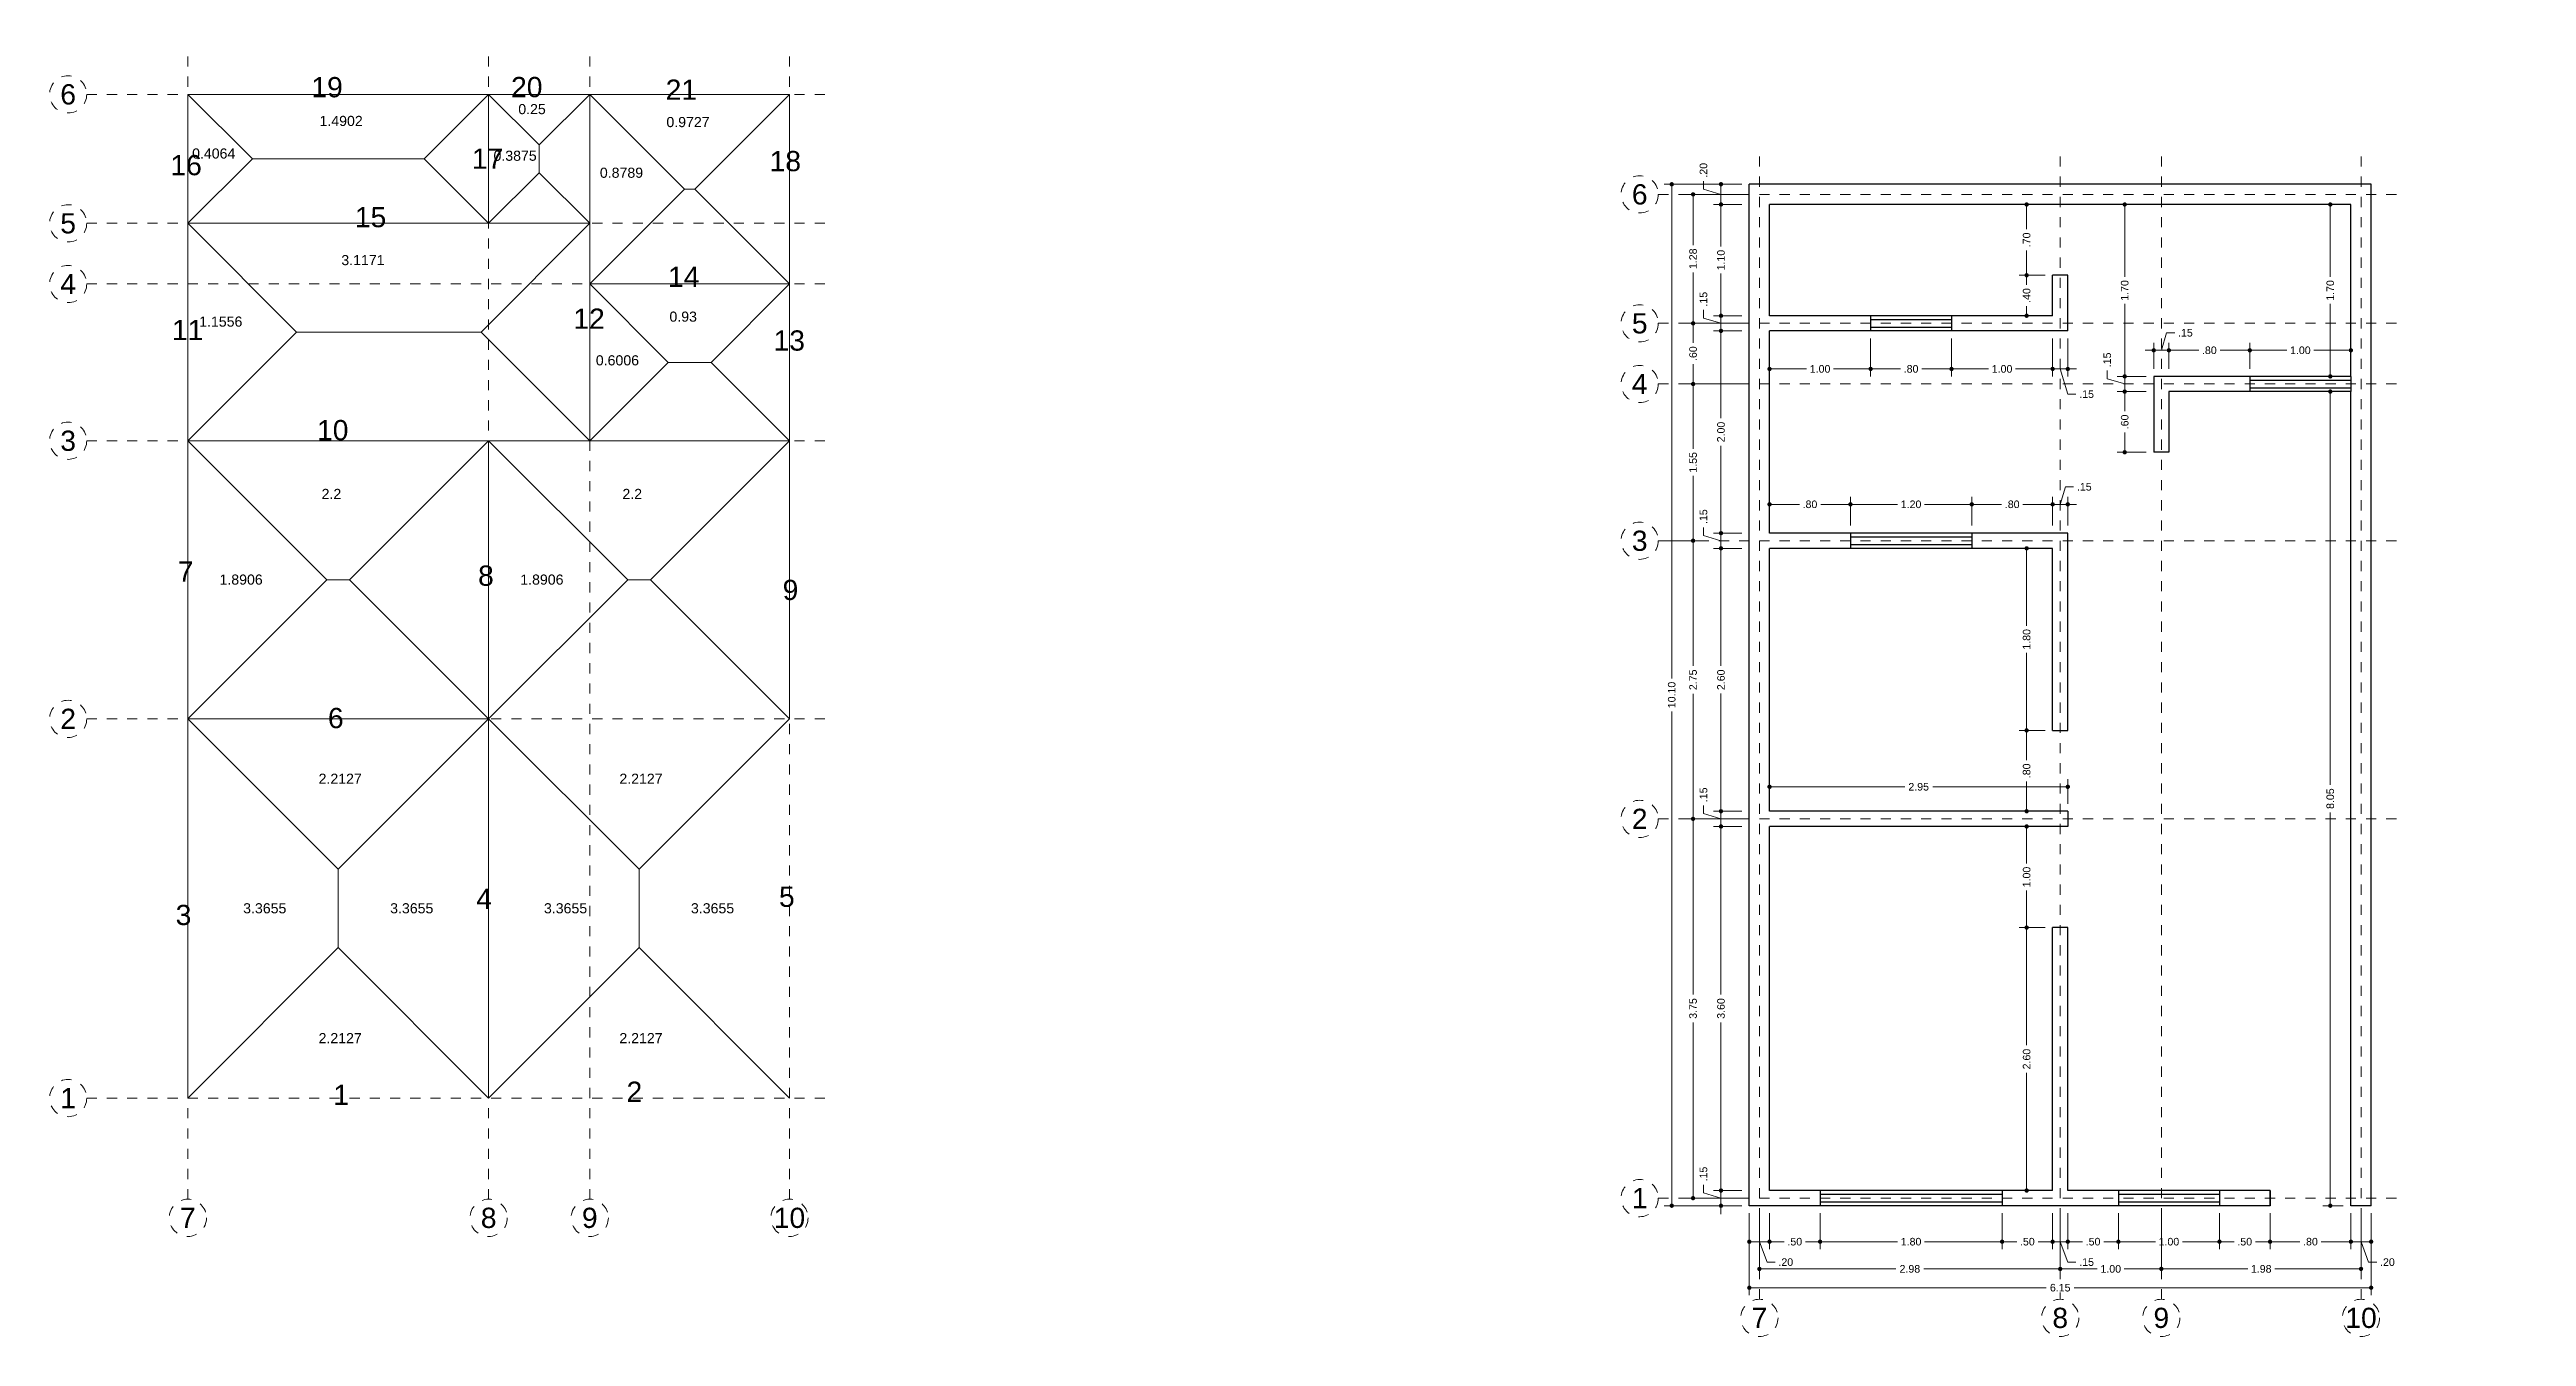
# Model space of a CAD drawing. Header units: millimetres. Extents: x 2548.4 to 2584.1, y 875 to 887.8.
# Drawn here: x 2548.42 to 2572.92, y 875.05 to 887.77 of the extents above; entities that cross this region are included whole.
import ezdxf
from ezdxf.enums import TextEntityAlignment as Align

# ---------------------------------------------------------------- set-up
doc = ezdxf.new("R2010")
doc.units = ezdxf.units.MM
doc.header["$LTSCALE"] = 0.001
doc.linetypes.add('CENTER2', pattern=[28.575, 19.05, -3.175, 3.175, -3.175])
for name, color, linetype, lineweight in [('Cotas', 7, 'Continuous', 18), ('Ejes', 160, 'CENTER2', 5), ('Muros', 7, 'Continuous', 30), ('Ventanas', 10, 'Continuous', 25)]:
    doc.layers.add(name, color=color, linetype=linetype, lineweight=lineweight)
doc.styles.get("Standard").update_dxf_attribs({"font": 'arial.ttf'})
doc.dimstyles.new('1-50', dxfattribs={"dimscale": 50, "dimtxt": 0.0015, "dimasz": 0.00085, "dimexe": 0.0015, "dimexo": 0.0015, "dimgap": 0.0008, "dimtad": 0, "dimzin": 4, "dimdsep": 46, "dimtxsty": 'Standard', "dimblk": 'DOT', "dimcen": 0.09, "dimclrd": 256, "dimclre": 256, "dimclrt": 256, "dimadec": 0, "dimazin": 0, "dimtfac": 1, "dimtmove": 0, "dimatfit": 2, "dimfxl": 0.0015, "dimtfill": 1, "dimtolj": 1, "dimtzin": 4, "dimlwd": -1, "dimlwe": -1, "dimarcsym": 0})

msp = doc.modelspace()

# ---------------------------------------------------------------- texts
at = {"layer": 'Cotas', "char_height": 0.1}
for s, insert, attachment_point in [('1.4902', (2551.092, 887.118), 1), ('0.25', (2553.058, 887.235), 1), ('0.9727', (2554.523, 887.107), 1), ('0.4064', (2549.832, 886.796), 1), ('0.3875', (2552.813, 886.774), 1), ('0.8789', (2553.865, 886.606), 1), ('3.1171', (2551.308, 885.742), 1), ('1.1556', (2549.902, 885.134), 1), ('0.93', (2554.553, 885.183), 1), ('0.6006', (2553.825, 884.751), 1), ('2.2', (2551.113, 883.43), 1), ('2.2', (2554.088, 883.43), 1), ('1.8906', (2550.103, 882.583), 1), ('1.8906', (2553.078, 882.583), 1), ('2.2127', (2551.083, 880.614), 1), ('2.2127', (2554.058, 880.614), 1), ('3.3655', (2550.337, 879.333), 1), ('3.3655', (2552.218, 879.333), 3), ('3.3655', (2553.312, 879.333), 1), ('3.3655', (2555.193, 879.333), 3), ('2.2127', (2551.083, 877.949), 7), ('2.2127', (2554.058, 877.949), 7)]:
    msp.add_mtext_dynamic_manual_height_columns(s, width=1.07505, gutter_width=3.054, heights=[0], dxfattribs=dict(at, insert=insert, attachment_point=attachment_point))
at = {"layer": 'Ejes'}
for s, p in [('6', (2548.606, 887.331)), ('19', (2551.167, 887.402)), ('20', (2553.142, 887.403)), ('21', (2554.671, 887.377)), ('16', (2549.773, 886.631)), ('17', (2552.754, 886.695)), ('18', (2555.699, 886.671)), ('6', (2564.149, 886.342)), ('5', (2548.606, 886.056)), ('15', (2551.597, 886.117)), ('14', (2554.694, 885.527)), ('4', (2548.606, 885.456)), ('11', (2549.788, 885.001)), ('12', (2553.758, 885.113)), ('5', (2564.149, 885.067)), ('13', (2555.738, 884.897)), ('10', (2551.223, 884.011)), ('3', (2548.606, 883.906)), ('7', (2549.768, 882.612)), ('8', (2552.738, 882.572)), ('9', (2555.75, 882.431)), ('2', (2548.606, 881.156)), ('6', (2551.253, 881.164)), ('4', (2552.72, 879.377)), ('5', (2555.714, 879.397)), ('3 ', (2549.786, 879.217)), ('1', (2548.606, 877.406)), ('1', (2551.306, 877.438)), ('2', (2554.206, 877.469)), ('1', (2564.149, 876.417)), ('7', (2549.79, 876.222)), ('8', (2552.765, 876.222)), ('9', (2553.765, 876.222)), ('10', (2555.74, 876.222)), ('7', (2565.333, 875.233)), ('8', (2568.308, 875.233)), ('10', (2571.283, 875.233))]:
    msp.add_text(s, height=0.2, dxfattribs=at).set_placement(p, align=Align.MIDDLE_CENTER)

# ---------------------------------------------------------------- blocks, each defined once
blk = doc.blocks.new('_DOT')
at = {"color": 0, "linetype": 'ByBlock'}
blk.add_line((-0.5, 0), (-1, 0), dxfattribs=at)
at = {"color": 0, "linetype": 'ByBlock', "const_width": 0.5}
blk.add_lwpolyline([(-0.25, 0, 1), (0.25, 0, 1)], format="xyb", close=True, dxfattribs=at)
blk = doc.blocks.new('*D3')
at = {"layer": 'Cotas', "transparency": 16777216}
for p, q in [((2565.158, 880.167), (2564.602, 880.167)), ((2564.677, 880.125), (2564.677, 878.43)), ((2564.677, 876.46), (2564.677, 878.155)), ((2565.158, 876.417), (2564.602, 876.417))]:
    blk.add_line(p, q, dxfattribs=at)
at = {"layer": 'Defpoints', "color": 0, "transparency": 16777216}
for p in [(2564.677, 880.167), (2565.233, 880.167), (2565.233, 876.417)]:
    blk.add_point(p, dxfattribs=at)
at = {"layer": 'Cotas', "transparency": 16777216, "xscale": 0.0425, "yscale": 0.0425, "zscale": 0.0425}
for p, rotation in [((2564.677, 880.167), 90), ((2564.677, 876.417), 270)]:
    blk.add_blockref('_DOT', p, dxfattribs=dict(at, rotation=rotation))
at = {"layer": 'Cotas', "transparency": 16777216, "insert": (2564.677, 878.292), "char_height": 0.075, "attachment_point": 5, "rotation": 90, "bg_fill": 3, "box_fill_scale": 1.1, "bg_fill_color": 256, "bg_fill_true_color": 13158600, "bg_fill_transparency": 0}
blk.add_mtext('\\A1;3.75', dxfattribs=at)
blk = doc.blocks.new('*D4')
at = {"layer": 'Cotas', "transparency": 16777216}
for p, q in [((2564.408, 882.917), (2564.752, 882.917)), ((2564.677, 882.875), (2564.677, 881.681)), ((2564.677, 880.21), (2564.677, 881.404)), ((2565.158, 880.167), (2564.602, 880.167))]:
    blk.add_line(p, q, dxfattribs=at)
at = {"layer": 'Defpoints', "color": 0, "transparency": 16777216}
for p in [(2564.333, 882.917), (2564.677, 882.917), (2565.233, 880.167)]:
    blk.add_point(p, dxfattribs=at)
at = {"layer": 'Cotas', "transparency": 16777216, "xscale": 0.0425, "yscale": 0.0425, "zscale": 0.0425}
for p, rotation in [((2564.677, 882.917), 90), ((2564.677, 880.167), 270)]:
    blk.add_blockref('_DOT', p, dxfattribs=dict(at, rotation=rotation))
at = {"layer": 'Cotas', "transparency": 16777216, "insert": (2564.677, 881.542), "char_height": 0.075, "attachment_point": 5, "rotation": 90, "bg_fill": 3, "box_fill_scale": 1.1, "bg_fill_color": 256, "bg_fill_true_color": 13158600, "bg_fill_transparency": 0}
blk.add_mtext('\\A1;2.75', dxfattribs=at)
blk = doc.blocks.new('*D5')
at = {"layer": 'Cotas', "transparency": 16777216}
for p, q in [((2565.158, 884.467), (2564.602, 884.467)), ((2564.677, 884.425), (2564.677, 883.827)), ((2564.677, 882.96), (2564.677, 883.558)), ((2564.408, 882.917), (2564.752, 882.917))]:
    blk.add_line(p, q, dxfattribs=at)
at = {"layer": 'Defpoints', "color": 0, "transparency": 16777216}
for p in [(2564.677, 884.467), (2565.233, 884.467), (2564.333, 882.917)]:
    blk.add_point(p, dxfattribs=at)
at = {"layer": 'Cotas', "transparency": 16777216, "xscale": 0.0425, "yscale": 0.0425, "zscale": 0.0425}
for p, rotation in [((2564.677, 884.467), 90), ((2564.677, 882.917), 270)]:
    blk.add_blockref('_DOT', p, dxfattribs=dict(at, rotation=rotation))
at = {"layer": 'Cotas', "transparency": 16777216, "insert": (2564.677, 883.692), "char_height": 0.075, "attachment_point": 5, "rotation": 90, "bg_fill": 3, "box_fill_scale": 1.1, "bg_fill_color": 256, "bg_fill_true_color": 13158600, "bg_fill_transparency": 0}
blk.add_mtext('\\A1;1.55', dxfattribs=at)
blk = doc.blocks.new('*D6')
at = {"layer": 'Cotas', "transparency": 16777216}
for p, q in [((2565.158, 886.342), (2564.602, 886.342)), ((2564.677, 886.3), (2564.677, 885.839)), ((2564.677, 885.11), (2564.677, 885.571)), ((2565.158, 885.067), (2564.602, 885.067))]:
    blk.add_line(p, q, dxfattribs=at)
at = {"layer": 'Defpoints', "color": 0, "transparency": 16777216}
for p in [(2564.677, 886.342), (2565.233, 886.342), (2565.233, 885.067)]:
    blk.add_point(p, dxfattribs=at)
at = {"layer": 'Cotas', "transparency": 16777216, "xscale": 0.0425, "yscale": 0.0425, "zscale": 0.0425}
for p, rotation in [((2564.677, 886.342), 90), ((2564.677, 885.067), 270)]:
    blk.add_blockref('_DOT', p, dxfattribs=dict(at, rotation=rotation))
at = {"layer": 'Cotas', "transparency": 16777216, "insert": (2564.677, 885.705), "char_height": 0.075, "attachment_point": 5, "rotation": 90, "bg_fill": 3, "box_fill_scale": 1.1, "bg_fill_color": 256, "bg_fill_true_color": 13158600, "bg_fill_transparency": 0}
blk.add_mtext('\\A1;1.28', dxfattribs=at)
blk = doc.blocks.new('*D7')
at = {"layer": 'Cotas', "transparency": 16777216}
for p, q in [((2565.333, 876.267), (2565.333, 875.642)), ((2568.308, 876.267), (2568.308, 875.642)), ((2565.376, 875.717), (2566.683, 875.717)), ((2568.266, 875.717), (2566.959, 875.717))]:
    blk.add_line(p, q, dxfattribs=at)
at = {"layer": 'Defpoints', "color": 0, "transparency": 16777216}
for p in [(2565.333, 876.342), (2568.308, 876.342), (2568.308, 875.717)]:
    blk.add_point(p, dxfattribs=at)
at = {"layer": 'Cotas', "transparency": 16777216, "xscale": 0.0425, "yscale": 0.0425, "zscale": 0.0425, "rotation": 180}
blk.add_blockref('_DOT', (2565.333, 875.717), dxfattribs=at)
at = {"layer": 'Cotas', "transparency": 16777216, "xscale": 0.0425, "yscale": 0.0425, "zscale": 0.0425}
blk.add_blockref('_DOT', (2568.308, 875.717), dxfattribs=at)
at = {"layer": 'Cotas', "transparency": 16777216, "insert": (2566.821, 875.717), "char_height": 0.075, "attachment_point": 5, "bg_fill": 3, "box_fill_scale": 1.1, "bg_fill_color": 256, "bg_fill_true_color": 13158600, "bg_fill_transparency": 0}
blk.add_mtext('\\A1;2.98', dxfattribs=at)
blk = doc.blocks.new('*D8')
at = {"layer": 'Cotas', "transparency": 16777216}
for p, q in [((2569.308, 876.267), (2569.308, 875.642)), ((2571.283, 876.267), (2571.283, 875.642)), ((2569.351, 875.717), (2570.162, 875.717)), ((2571.241, 875.717), (2570.43, 875.717))]:
    blk.add_line(p, q, dxfattribs=at)
at = {"layer": 'Defpoints', "color": 0, "transparency": 16777216}
for p in [(2569.308, 876.342), (2571.283, 876.342), (2571.283, 875.717)]:
    blk.add_point(p, dxfattribs=at)
at = {"layer": 'Cotas', "transparency": 16777216, "xscale": 0.0425, "yscale": 0.0425, "zscale": 0.0425, "rotation": 180}
blk.add_blockref('_DOT', (2569.308, 875.717), dxfattribs=at)
at = {"layer": 'Cotas', "transparency": 16777216, "xscale": 0.0425, "yscale": 0.0425, "zscale": 0.0425}
blk.add_blockref('_DOT', (2571.283, 875.717), dxfattribs=at)
at = {"layer": 'Cotas', "transparency": 16777216, "insert": (2570.296, 875.717), "char_height": 0.075, "attachment_point": 5, "bg_fill": 3, "box_fill_scale": 1.1, "bg_fill_color": 256, "bg_fill_true_color": 13158600, "bg_fill_transparency": 0}
blk.add_mtext('\\A1;1.98', dxfattribs=at)
blk = doc.blocks.new('*D9')
at = {"layer": 'Cotas', "transparency": 16777216}
for p, q in [((2565.433, 876.267), (2565.433, 875.911)), ((2565.933, 876.267), (2565.933, 875.911)), ((2565.476, 875.986), (2565.578, 875.986)), ((2565.891, 875.986), (2565.789, 875.986))]:
    blk.add_line(p, q, dxfattribs=at)
at = {"layer": 'Defpoints', "color": 0, "transparency": 16777216}
for p in [(2565.433, 876.342), (2565.933, 876.342), (2565.933, 875.986)]:
    blk.add_point(p, dxfattribs=at)
at = {"layer": 'Cotas', "transparency": 16777216, "xscale": 0.0425, "yscale": 0.0425, "zscale": 0.0425, "rotation": 180}
blk.add_blockref('_DOT', (2565.433, 875.986), dxfattribs=at)
at = {"layer": 'Cotas', "transparency": 16777216, "xscale": 0.0425, "yscale": 0.0425, "zscale": 0.0425}
blk.add_blockref('_DOT', (2565.933, 875.986), dxfattribs=at)
at = {"layer": 'Cotas', "transparency": 16777216, "insert": (2565.683, 875.986), "char_height": 0.075, "attachment_point": 5, "bg_fill": 3, "box_fill_scale": 1.1, "bg_fill_color": 256, "bg_fill_true_color": 13158600, "bg_fill_transparency": 0}
blk.add_mtext('\\A1;.50', dxfattribs=at)
blk = doc.blocks.new('*D10')
at = {"layer": 'Cotas', "transparency": 16777216}
for p, q in [((2565.933, 876.267), (2565.933, 875.911)), ((2567.733, 876.267), (2567.733, 875.911)), ((2565.976, 875.986), (2566.7, 875.986)), ((2567.691, 875.986), (2566.967, 875.986))]:
    blk.add_line(p, q, dxfattribs=at)
at = {"layer": 'Defpoints', "color": 0, "transparency": 16777216}
for p in [(2565.933, 876.342), (2567.733, 876.342), (2567.733, 875.986)]:
    blk.add_point(p, dxfattribs=at)
at = {"layer": 'Cotas', "transparency": 16777216, "xscale": 0.0425, "yscale": 0.0425, "zscale": 0.0425, "rotation": 180}
blk.add_blockref('_DOT', (2565.933, 875.986), dxfattribs=at)
at = {"layer": 'Cotas', "transparency": 16777216, "xscale": 0.0425, "yscale": 0.0425, "zscale": 0.0425}
blk.add_blockref('_DOT', (2567.733, 875.986), dxfattribs=at)
at = {"layer": 'Cotas', "transparency": 16777216, "insert": (2566.833, 875.986), "char_height": 0.075, "attachment_point": 5, "bg_fill": 3, "box_fill_scale": 1.1, "bg_fill_color": 256, "bg_fill_true_color": 13158600, "bg_fill_transparency": 0}
blk.add_mtext('\\A1;1.80', dxfattribs=at)
blk = doc.blocks.new('*D11')
at = {"layer": 'Cotas', "transparency": 16777216}
for p, q in [((2568.383, 876.267), (2568.383, 875.911)), ((2568.883, 876.267), (2568.883, 875.911)), ((2568.426, 875.986), (2568.528, 875.986)), ((2568.841, 875.986), (2568.739, 875.986))]:
    blk.add_line(p, q, dxfattribs=at)
at = {"layer": 'Defpoints', "color": 0, "transparency": 16777216}
for p in [(2568.383, 876.342), (2568.883, 876.342), (2568.883, 875.986)]:
    blk.add_point(p, dxfattribs=at)
at = {"layer": 'Cotas', "transparency": 16777216, "xscale": 0.0425, "yscale": 0.0425, "zscale": 0.0425, "rotation": 180}
blk.add_blockref('_DOT', (2568.383, 875.986), dxfattribs=at)
at = {"layer": 'Cotas', "transparency": 16777216, "xscale": 0.0425, "yscale": 0.0425, "zscale": 0.0425}
blk.add_blockref('_DOT', (2568.883, 875.986), dxfattribs=at)
at = {"layer": 'Cotas', "transparency": 16777216, "insert": (2568.633, 875.986), "char_height": 0.075, "attachment_point": 5, "bg_fill": 3, "box_fill_scale": 1.1, "bg_fill_color": 256, "bg_fill_true_color": 13158600, "bg_fill_transparency": 0}
blk.add_mtext('\\A1;.50', dxfattribs=at)
blk = doc.blocks.new('*D12')
at = {"layer": 'Cotas', "transparency": 16777216}
for p, q in [((2568.883, 876.267), (2568.883, 875.911)), ((2569.883, 876.267), (2569.883, 875.911)), ((2568.926, 875.986), (2569.25, 875.986)), ((2569.841, 875.986), (2569.517, 875.986))]:
    blk.add_line(p, q, dxfattribs=at)
at = {"layer": 'Defpoints', "color": 0, "transparency": 16777216}
for p in [(2568.883, 876.342), (2569.883, 876.342), (2569.883, 875.986)]:
    blk.add_point(p, dxfattribs=at)
at = {"layer": 'Cotas', "transparency": 16777216, "xscale": 0.0425, "yscale": 0.0425, "zscale": 0.0425, "rotation": 180}
blk.add_blockref('_DOT', (2568.883, 875.986), dxfattribs=at)
at = {"layer": 'Cotas', "transparency": 16777216, "xscale": 0.0425, "yscale": 0.0425, "zscale": 0.0425}
blk.add_blockref('_DOT', (2569.883, 875.986), dxfattribs=at)
at = {"layer": 'Cotas', "transparency": 16777216, "insert": (2569.383, 875.986), "char_height": 0.075, "attachment_point": 5, "bg_fill": 3, "box_fill_scale": 1.1, "bg_fill_color": 256, "bg_fill_true_color": 13158600, "bg_fill_transparency": 0}
blk.add_mtext('\\A1;1.00', dxfattribs=at)
blk = doc.blocks.new('*D13')
at = {"layer": 'Cotas', "transparency": 16777216}
for p, q in [((2569.883, 876.267), (2569.883, 875.911)), ((2570.383, 876.267), (2570.383, 875.911)), ((2569.926, 875.986), (2570.028, 875.986)), ((2570.341, 875.986), (2570.239, 875.986))]:
    blk.add_line(p, q, dxfattribs=at)
at = {"layer": 'Defpoints', "color": 0, "transparency": 16777216}
for p in [(2569.883, 876.342), (2570.383, 876.342), (2570.383, 875.986)]:
    blk.add_point(p, dxfattribs=at)
at = {"layer": 'Cotas', "transparency": 16777216, "xscale": 0.0425, "yscale": 0.0425, "zscale": 0.0425, "rotation": 180}
blk.add_blockref('_DOT', (2569.883, 875.986), dxfattribs=at)
at = {"layer": 'Cotas', "transparency": 16777216, "xscale": 0.0425, "yscale": 0.0425, "zscale": 0.0425}
blk.add_blockref('_DOT', (2570.383, 875.986), dxfattribs=at)
at = {"layer": 'Cotas', "transparency": 16777216, "insert": (2570.133, 875.986), "char_height": 0.075, "attachment_point": 5, "bg_fill": 3, "box_fill_scale": 1.1, "bg_fill_color": 256, "bg_fill_true_color": 13158600, "bg_fill_transparency": 0}
blk.add_mtext('\\A1;.50', dxfattribs=at)
blk = doc.blocks.new('*D14')
at = {"layer": 'Cotas', "transparency": 16777216}
for p, q in [((2570.383, 876.267), (2570.383, 875.911)), ((2571.183, 876.267), (2571.183, 875.911)), ((2570.426, 875.986), (2570.678, 875.986)), ((2571.141, 875.986), (2570.889, 875.986))]:
    blk.add_line(p, q, dxfattribs=at)
at = {"layer": 'Defpoints', "color": 0, "transparency": 16777216}
for p in [(2570.383, 876.342), (2571.183, 876.342), (2571.183, 875.986)]:
    blk.add_point(p, dxfattribs=at)
at = {"layer": 'Cotas', "transparency": 16777216, "xscale": 0.0425, "yscale": 0.0425, "zscale": 0.0425, "rotation": 180}
blk.add_blockref('_DOT', (2570.383, 875.986), dxfattribs=at)
at = {"layer": 'Cotas', "transparency": 16777216, "xscale": 0.0425, "yscale": 0.0425, "zscale": 0.0425}
blk.add_blockref('_DOT', (2571.183, 875.986), dxfattribs=at)
at = {"layer": 'Cotas', "transparency": 16777216, "insert": (2570.783, 875.986), "char_height": 0.075, "attachment_point": 5, "bg_fill": 3, "box_fill_scale": 1.1, "bg_fill_color": 256, "bg_fill_true_color": 13158600, "bg_fill_transparency": 0}
blk.add_mtext('\\A1;.80', dxfattribs=at)
blk = doc.blocks.new('*D15')
at = {"layer": 'Cotas', "transparency": 16777216}
for p, q in [((2565.158, 880.092), (2564.878, 880.092)), ((2564.953, 880.05), (2564.953, 878.43)), ((2564.953, 876.535), (2564.953, 878.155)), ((2565.158, 876.492), (2564.878, 876.492))]:
    blk.add_line(p, q, dxfattribs=at)
at = {"layer": 'Defpoints', "color": 0, "transparency": 16777216}
for p in [(2564.953, 880.092), (2565.233, 880.092), (2565.233, 876.492)]:
    blk.add_point(p, dxfattribs=at)
at = {"layer": 'Cotas', "transparency": 16777216, "xscale": 0.0425, "yscale": 0.0425, "zscale": 0.0425}
for p, rotation in [((2564.953, 880.092), 90), ((2564.953, 876.492), 270)]:
    blk.add_blockref('_DOT', p, dxfattribs=dict(at, rotation=rotation))
at = {"layer": 'Cotas', "transparency": 16777216, "insert": (2564.953, 878.292), "char_height": 0.075, "attachment_point": 5, "rotation": 90, "bg_fill": 3, "box_fill_scale": 1.1, "bg_fill_color": 256, "bg_fill_true_color": 13158600, "bg_fill_transparency": 0}
blk.add_mtext('\\A1;3.60', dxfattribs=at)
blk = doc.blocks.new('*D16')
at = {"layer": 'Cotas', "transparency": 16777216}
for p, q in [((2565.158, 882.842), (2564.878, 882.842)), ((2564.953, 882.8), (2564.953, 881.68)), ((2564.953, 880.285), (2564.953, 881.405)), ((2565.158, 880.242), (2564.878, 880.242))]:
    blk.add_line(p, q, dxfattribs=at)
at = {"layer": 'Defpoints', "color": 0, "transparency": 16777216}
for p in [(2564.953, 882.842), (2565.233, 882.842), (2565.233, 880.242)]:
    blk.add_point(p, dxfattribs=at)
at = {"layer": 'Cotas', "transparency": 16777216, "xscale": 0.0425, "yscale": 0.0425, "zscale": 0.0425}
for p, rotation in [((2564.953, 882.842), 90), ((2564.953, 880.242), 270)]:
    blk.add_blockref('_DOT', p, dxfattribs=dict(at, rotation=rotation))
at = {"layer": 'Cotas', "transparency": 16777216, "insert": (2564.953, 881.542), "char_height": 0.075, "attachment_point": 5, "rotation": 90, "bg_fill": 3, "box_fill_scale": 1.1, "bg_fill_color": 256, "bg_fill_true_color": 13158600, "bg_fill_transparency": 0}
blk.add_mtext('\\A1;2.60', dxfattribs=at)
blk = doc.blocks.new('*D17')
at = {"layer": 'Cotas', "transparency": 16777216}
for p, q in [((2565.158, 884.992), (2564.878, 884.992)), ((2564.953, 884.95), (2564.953, 884.13)), ((2564.953, 883.035), (2564.953, 883.855)), ((2565.158, 882.992), (2564.878, 882.992))]:
    blk.add_line(p, q, dxfattribs=at)
at = {"layer": 'Defpoints', "color": 0, "transparency": 16777216}
for p in [(2564.953, 884.992), (2565.233, 884.992), (2565.233, 882.992)]:
    blk.add_point(p, dxfattribs=at)
at = {"layer": 'Cotas', "transparency": 16777216, "xscale": 0.0425, "yscale": 0.0425, "zscale": 0.0425}
for p, rotation in [((2564.953, 884.992), 90), ((2564.953, 882.992), 270)]:
    blk.add_blockref('_DOT', p, dxfattribs=dict(at, rotation=rotation))
at = {"layer": 'Cotas', "transparency": 16777216, "insert": (2564.953, 883.992), "char_height": 0.075, "attachment_point": 5, "rotation": 90, "bg_fill": 3, "box_fill_scale": 1.1, "bg_fill_color": 256, "bg_fill_true_color": 13158600, "bg_fill_transparency": 0}
blk.add_mtext('\\A1;2.00', dxfattribs=at)
blk = doc.blocks.new('*D18')
at = {"layer": 'Cotas', "transparency": 16777216}
for p, q in [((2565.158, 886.242), (2564.878, 886.242)), ((2564.953, 886.2), (2564.953, 885.826)), ((2564.953, 885.185), (2564.953, 885.559)), ((2565.158, 885.142), (2564.878, 885.142))]:
    blk.add_line(p, q, dxfattribs=at)
at = {"layer": 'Defpoints', "color": 0, "transparency": 16777216}
for p in [(2564.953, 886.242), (2565.233, 886.242), (2565.233, 885.142)]:
    blk.add_point(p, dxfattribs=at)
at = {"layer": 'Cotas', "transparency": 16777216, "xscale": 0.0425, "yscale": 0.0425, "zscale": 0.0425}
for p, rotation in [((2564.953, 886.242), 90), ((2564.953, 885.142), 270)]:
    blk.add_blockref('_DOT', p, dxfattribs=dict(at, rotation=rotation))
at = {"layer": 'Cotas', "transparency": 16777216, "insert": (2564.953, 885.692), "char_height": 0.075, "attachment_point": 5, "rotation": 90, "bg_fill": 3, "box_fill_scale": 1.1, "bg_fill_color": 256, "bg_fill_true_color": 13158600, "bg_fill_transparency": 0}
blk.add_mtext('\\A1;1.10', dxfattribs=at)
blk = doc.blocks.new('*D19')
at = {"layer": 'Cotas', "transparency": 16777216}
for p, q in [((2568.158, 879.092), (2567.901, 879.092)), ((2567.976, 879.05), (2567.976, 877.93)), ((2567.976, 876.535), (2567.976, 877.655)), ((2568.158, 876.492), (2567.901, 876.492))]:
    blk.add_line(p, q, dxfattribs=at)
at = {"layer": 'Defpoints', "color": 0, "transparency": 16777216}
for p in [(2567.976, 879.092), (2568.233, 879.092), (2568.233, 876.492)]:
    blk.add_point(p, dxfattribs=at)
at = {"layer": 'Cotas', "transparency": 16777216, "xscale": 0.0425, "yscale": 0.0425, "zscale": 0.0425}
for p, rotation in [((2567.976, 879.092), 90), ((2567.976, 876.492), 270)]:
    blk.add_blockref('_DOT', p, dxfattribs=dict(at, rotation=rotation))
at = {"layer": 'Cotas', "transparency": 16777216, "insert": (2567.976, 877.792), "char_height": 0.075, "attachment_point": 5, "rotation": 90, "bg_fill": 3, "box_fill_scale": 1.1, "bg_fill_color": 256, "bg_fill_true_color": 13158600, "bg_fill_transparency": 0}
blk.add_mtext('\\A1;2.60', dxfattribs=at)
blk = doc.blocks.new('*D20')
at = {"layer": 'Cotas', "transparency": 16777216}
for p, q in [((2567.915, 880.092), (2567.901, 880.092)), ((2567.976, 880.05), (2567.976, 879.726)), ((2567.976, 879.135), (2567.976, 879.459)), ((2568.158, 879.092), (2567.901, 879.092))]:
    blk.add_line(p, q, dxfattribs=at)
at = {"layer": 'Defpoints', "color": 0, "transparency": 16777216}
for p in [(2567.976, 880.092), (2567.99, 880.092), (2568.233, 879.092)]:
    blk.add_point(p, dxfattribs=at)
at = {"layer": 'Cotas', "transparency": 16777216, "xscale": 0.0425, "yscale": 0.0425, "zscale": 0.0425}
for p, rotation in [((2567.976, 880.092), 90), ((2567.976, 879.092), 270)]:
    blk.add_blockref('_DOT', p, dxfattribs=dict(at, rotation=rotation))
at = {"layer": 'Cotas', "transparency": 16777216, "insert": (2567.976, 879.592), "char_height": 0.075, "attachment_point": 5, "rotation": 90, "bg_fill": 3, "box_fill_scale": 1.1, "bg_fill_color": 256, "bg_fill_true_color": 13158600, "bg_fill_transparency": 0}
blk.add_mtext('\\A1;1.00', dxfattribs=at)
blk = doc.blocks.new('*D21')
at = {"layer": 'Cotas', "transparency": 16777216}
for p, q in [((2568.158, 881.042), (2567.901, 881.042)), ((2567.976, 881), (2567.976, 880.748)), ((2567.976, 880.285), (2567.976, 880.537)), ((2567.954, 880.242), (2567.901, 880.242))]:
    blk.add_line(p, q, dxfattribs=at)
at = {"layer": 'Defpoints', "color": 0, "transparency": 16777216}
for p in [(2567.976, 881.042), (2568.233, 881.042), (2568.029, 880.242)]:
    blk.add_point(p, dxfattribs=at)
at = {"layer": 'Cotas', "transparency": 16777216, "xscale": 0.0425, "yscale": 0.0425, "zscale": 0.0425}
for p, rotation in [((2567.976, 881.042), 90), ((2567.976, 880.242), 270)]:
    blk.add_blockref('_DOT', p, dxfattribs=dict(at, rotation=rotation))
at = {"layer": 'Cotas', "transparency": 16777216, "insert": (2567.976, 880.642), "char_height": 0.075, "attachment_point": 5, "rotation": 90, "bg_fill": 3, "box_fill_scale": 1.1, "bg_fill_color": 256, "bg_fill_true_color": 13158600, "bg_fill_transparency": 0}
blk.add_mtext('\\A1;.80', dxfattribs=at)
blk = doc.blocks.new('*D22')
at = {"layer": 'Cotas', "transparency": 16777216}
for p, q in [((2568.158, 882.842), (2567.901, 882.842)), ((2567.976, 882.8), (2567.976, 882.076)), ((2567.976, 881.085), (2567.976, 881.809)), ((2568.158, 881.042), (2567.901, 881.042))]:
    blk.add_line(p, q, dxfattribs=at)
at = {"layer": 'Defpoints', "color": 0, "transparency": 16777216}
for p in [(2567.976, 882.842), (2568.233, 882.842), (2568.233, 881.042)]:
    blk.add_point(p, dxfattribs=at)
at = {"layer": 'Cotas', "transparency": 16777216, "xscale": 0.0425, "yscale": 0.0425, "zscale": 0.0425}
for p, rotation in [((2567.976, 882.842), 90), ((2567.976, 881.042), 270)]:
    blk.add_blockref('_DOT', p, dxfattribs=dict(at, rotation=rotation))
at = {"layer": 'Cotas', "transparency": 16777216, "insert": (2567.976, 881.942), "char_height": 0.075, "attachment_point": 5, "rotation": 90, "bg_fill": 3, "box_fill_scale": 1.1, "bg_fill_color": 256, "bg_fill_true_color": 13158600, "bg_fill_transparency": 0}
blk.add_mtext('\\A1;1.80', dxfattribs=at)
blk = doc.blocks.new('*D23')
at = {"layer": 'Cotas', "transparency": 16777216}
for p, q in [((2568.158, 885.542), (2567.901, 885.542)), ((2567.976, 885.5), (2567.976, 885.448)), ((2567.979, 885.142), (2567.901, 885.142)), ((2567.976, 885.185), (2567.976, 885.237))]:
    blk.add_line(p, q, dxfattribs=at)
at = {"layer": 'Defpoints', "color": 0, "transparency": 16777216}
blk.add_point((2568.233, 885.542), dxfattribs=at)
at = {"layer": 'Cotas', "transparency": 16777216, "xscale": 0.0425, "yscale": 0.0425, "zscale": 0.0425}
for p, rotation in [((2567.976, 885.542), 90), ((2567.976, 885.142), 270)]:
    blk.add_blockref('_DOT', p, dxfattribs=dict(at, rotation=rotation))
at = {"layer": 'Cotas', "transparency": 16777216, "insert": (2567.976, 885.342), "char_height": 0.075, "attachment_point": 5, "rotation": 90, "bg_fill": 3, "box_fill_scale": 1.1, "bg_fill_color": 256, "bg_fill_true_color": 13158600, "bg_fill_transparency": 0}
blk.add_mtext('\\A1;.40', dxfattribs=at)
at = {"layer": 'Defpoints', "color": 0, "transparency": 16777216}
for p in [(2567.976, 885.542), (2568.054, 885.142)]:
    blk.add_point(p, dxfattribs=at)
blk = doc.blocks.new('*D24')
at = {"layer": 'Cotas', "transparency": 16777216}
for p, q in [((2568.233, 886.242), (2567.901, 886.242)), ((2567.976, 886.2), (2567.976, 885.998)), ((2567.976, 885.585), (2567.976, 885.787)), ((2568.158, 885.542), (2567.901, 885.542))]:
    blk.add_line(p, q, dxfattribs=at)
at = {"layer": 'Defpoints', "color": 0, "transparency": 16777216}
for p in [(2567.976, 886.242), (2568.308, 886.242), (2568.233, 885.542)]:
    blk.add_point(p, dxfattribs=at)
at = {"layer": 'Cotas', "transparency": 16777216, "xscale": 0.0425, "yscale": 0.0425, "zscale": 0.0425}
for p, rotation in [((2567.976, 886.242), 90), ((2567.976, 885.542), 270)]:
    blk.add_blockref('_DOT', p, dxfattribs=dict(at, rotation=rotation))
at = {"layer": 'Cotas', "transparency": 16777216, "insert": (2567.976, 885.892), "char_height": 0.075, "attachment_point": 5, "rotation": 90, "bg_fill": 3, "box_fill_scale": 1.1, "bg_fill_color": 256, "bg_fill_true_color": 13158600, "bg_fill_transparency": 0}
blk.add_mtext('\\A1;.70', dxfattribs=at)
blk = doc.blocks.new('*D25')
at = {"layer": 'Cotas', "transparency": 16777216}
for p, q in [((2569.158, 884.392), (2568.871, 884.392)), ((2568.946, 884.35), (2568.946, 884.198)), ((2568.946, 883.835), (2568.946, 883.987)), ((2569.158, 883.792), (2568.871, 883.792))]:
    blk.add_line(p, q, dxfattribs=at)
at = {"layer": 'Defpoints', "color": 0, "transparency": 16777216}
for p in [(2568.946, 884.392), (2569.233, 884.392), (2569.233, 883.792)]:
    blk.add_point(p, dxfattribs=at)
at = {"layer": 'Cotas', "transparency": 16777216, "xscale": 0.0425, "yscale": 0.0425, "zscale": 0.0425}
for p, rotation in [((2568.946, 884.392), 90), ((2568.946, 883.792), 270)]:
    blk.add_blockref('_DOT', p, dxfattribs=dict(at, rotation=rotation))
at = {"layer": 'Cotas', "transparency": 16777216, "insert": (2568.946, 884.092), "char_height": 0.075, "attachment_point": 5, "rotation": 90, "bg_fill": 3, "box_fill_scale": 1.1, "bg_fill_color": 256, "bg_fill_true_color": 13158600, "bg_fill_transparency": 0}
blk.add_mtext('\\A1;.60', dxfattribs=at)
blk = doc.blocks.new('*D26')
at = {"layer": 'Cotas', "transparency": 16777216}
for p, q in [((2568.952, 886.242), (2568.871, 886.242)), ((2568.946, 886.2), (2568.946, 885.526)), ((2568.946, 884.585), (2568.946, 885.259)), ((2569.158, 884.542), (2568.871, 884.542))]:
    blk.add_line(p, q, dxfattribs=at)
at = {"layer": 'Defpoints', "color": 0, "transparency": 16777216}
for p in [(2568.946, 886.242), (2569.027, 886.242), (2569.233, 884.542)]:
    blk.add_point(p, dxfattribs=at)
at = {"layer": 'Cotas', "transparency": 16777216, "xscale": 0.0425, "yscale": 0.0425, "zscale": 0.0425}
for p, rotation in [((2568.946, 886.242), 90), ((2568.946, 884.542), 270)]:
    blk.add_blockref('_DOT', p, dxfattribs=dict(at, rotation=rotation))
at = {"layer": 'Cotas', "transparency": 16777216, "insert": (2568.946, 885.392), "char_height": 0.075, "attachment_point": 5, "rotation": 90, "bg_fill": 3, "box_fill_scale": 1.1, "bg_fill_color": 256, "bg_fill_true_color": 13158600, "bg_fill_transparency": 0}
blk.add_mtext('\\A1;1.70', dxfattribs=at)
blk = doc.blocks.new('*D27')
at = {"layer": 'Cotas', "transparency": 16777216}
for p, q in [((2569.383, 884.617), (2569.383, 884.875)), ((2570.183, 884.617), (2570.183, 884.875)), ((2569.426, 884.8), (2569.678, 884.8)), ((2570.141, 884.8), (2569.889, 884.8))]:
    blk.add_line(p, q, dxfattribs=at)
at = {"layer": 'Defpoints', "color": 0, "transparency": 16777216}
for p in [(2570.183, 884.8), (2569.383, 884.542), (2570.183, 884.542)]:
    blk.add_point(p, dxfattribs=at)
at = {"layer": 'Cotas', "transparency": 16777216, "xscale": 0.0425, "yscale": 0.0425, "zscale": 0.0425, "rotation": 180}
blk.add_blockref('_DOT', (2569.383, 884.8), dxfattribs=at)
at = {"layer": 'Cotas', "transparency": 16777216, "xscale": 0.0425, "yscale": 0.0425, "zscale": 0.0425}
blk.add_blockref('_DOT', (2570.183, 884.8), dxfattribs=at)
at = {"layer": 'Cotas', "transparency": 16777216, "insert": (2569.783, 884.8), "char_height": 0.075, "attachment_point": 5, "bg_fill": 3, "box_fill_scale": 1.1, "bg_fill_color": 256, "bg_fill_true_color": 13158600, "bg_fill_transparency": 0}
blk.add_mtext('\\A1;.80', dxfattribs=at)
blk = doc.blocks.new('*D28')
at = {"layer": 'Cotas', "transparency": 16777216}
for p, q in [((2570.183, 884.617), (2570.183, 884.875)), ((2571.183, 884.617), (2571.183, 884.875)), ((2570.226, 884.8), (2570.55, 884.8)), ((2571.141, 884.8), (2570.817, 884.8))]:
    blk.add_line(p, q, dxfattribs=at)
at = {"layer": 'Defpoints', "color": 0, "transparency": 16777216}
for p in [(2571.183, 884.8), (2570.183, 884.542), (2571.183, 884.542)]:
    blk.add_point(p, dxfattribs=at)
at = {"layer": 'Cotas', "transparency": 16777216, "xscale": 0.0425, "yscale": 0.0425, "zscale": 0.0425, "rotation": 180}
blk.add_blockref('_DOT', (2570.183, 884.8), dxfattribs=at)
at = {"layer": 'Cotas', "transparency": 16777216, "xscale": 0.0425, "yscale": 0.0425, "zscale": 0.0425}
blk.add_blockref('_DOT', (2571.183, 884.8), dxfattribs=at)
at = {"layer": 'Cotas', "transparency": 16777216, "insert": (2570.683, 884.8), "char_height": 0.075, "attachment_point": 5, "bg_fill": 3, "box_fill_scale": 1.1, "bg_fill_color": 256, "bg_fill_true_color": 13158600, "bg_fill_transparency": 0}
blk.add_mtext('\\A1;1.00', dxfattribs=at)
blk = doc.blocks.new('*D29')
at = {"layer": 'Cotas', "transparency": 16777216}
for p, q in [((2565.433, 880.317), (2565.433, 880.559)), ((2565.476, 880.484), (2566.77, 880.484)), ((2568.341, 880.484), (2567.047, 880.484)), ((2568.383, 880.317), (2568.383, 880.559))]:
    blk.add_line(p, q, dxfattribs=at)
at = {"layer": 'Defpoints', "color": 0, "transparency": 16777216}
for p in [(2568.383, 880.484), (2565.433, 880.242), (2568.383, 880.242)]:
    blk.add_point(p, dxfattribs=at)
at = {"layer": 'Cotas', "transparency": 16777216, "xscale": 0.0425, "yscale": 0.0425, "zscale": 0.0425, "rotation": 180}
blk.add_blockref('_DOT', (2565.433, 880.484), dxfattribs=at)
at = {"layer": 'Cotas', "transparency": 16777216, "xscale": 0.0425, "yscale": 0.0425, "zscale": 0.0425}
blk.add_blockref('_DOT', (2568.383, 880.484), dxfattribs=at)
at = {"layer": 'Cotas', "transparency": 16777216, "insert": (2566.908, 880.484), "char_height": 0.075, "attachment_point": 5, "bg_fill": 3, "box_fill_scale": 1.1, "bg_fill_color": 256, "bg_fill_true_color": 13158600, "bg_fill_transparency": 0}
blk.add_mtext('\\A1;2.95', dxfattribs=at)
blk = doc.blocks.new('*D30')
at = {"layer": 'Cotas', "transparency": 16777216}
for p, q in [((2565.433, 883.067), (2565.433, 883.352)), ((2565.476, 883.277), (2565.728, 883.277)), ((2566.191, 883.277), (2565.939, 883.277)), ((2566.233, 883.067), (2566.233, 883.352))]:
    blk.add_line(p, q, dxfattribs=at)
at = {"layer": 'Defpoints', "color": 0, "transparency": 16777216}
for p in [(2566.233, 883.277), (2565.433, 882.992), (2566.233, 882.992)]:
    blk.add_point(p, dxfattribs=at)
at = {"layer": 'Cotas', "transparency": 16777216, "xscale": 0.0425, "yscale": 0.0425, "zscale": 0.0425, "rotation": 180}
blk.add_blockref('_DOT', (2565.433, 883.277), dxfattribs=at)
at = {"layer": 'Cotas', "transparency": 16777216, "xscale": 0.0425, "yscale": 0.0425, "zscale": 0.0425}
blk.add_blockref('_DOT', (2566.233, 883.277), dxfattribs=at)
at = {"layer": 'Cotas', "transparency": 16777216, "insert": (2565.833, 883.277), "char_height": 0.075, "attachment_point": 5, "bg_fill": 3, "box_fill_scale": 1.1, "bg_fill_color": 256, "bg_fill_true_color": 13158600, "bg_fill_transparency": 0}
blk.add_mtext('\\A1;.80', dxfattribs=at)
blk = doc.blocks.new('*D31')
at = {"layer": 'Cotas', "transparency": 16777216}
for p, q in [((2566.233, 883.067), (2566.233, 883.352)), ((2566.276, 883.277), (2566.7, 883.277)), ((2567.391, 883.277), (2566.967, 883.277)), ((2567.433, 883.067), (2567.433, 883.352))]:
    blk.add_line(p, q, dxfattribs=at)
at = {"layer": 'Defpoints', "color": 0, "transparency": 16777216}
for p in [(2567.433, 883.277), (2566.233, 882.992), (2567.433, 882.992)]:
    blk.add_point(p, dxfattribs=at)
at = {"layer": 'Cotas', "transparency": 16777216, "xscale": 0.0425, "yscale": 0.0425, "zscale": 0.0425, "rotation": 180}
blk.add_blockref('_DOT', (2566.233, 883.277), dxfattribs=at)
at = {"layer": 'Cotas', "transparency": 16777216, "xscale": 0.0425, "yscale": 0.0425, "zscale": 0.0425}
blk.add_blockref('_DOT', (2567.433, 883.277), dxfattribs=at)
at = {"layer": 'Cotas', "transparency": 16777216, "insert": (2566.833, 883.277), "char_height": 0.075, "attachment_point": 5, "bg_fill": 3, "box_fill_scale": 1.1, "bg_fill_color": 256, "bg_fill_true_color": 13158600, "bg_fill_transparency": 0}
blk.add_mtext('\\A1;1.20', dxfattribs=at)
blk = doc.blocks.new('*D32')
at = {"layer": 'Cotas', "transparency": 16777216}
for p, q in [((2567.433, 883.067), (2567.433, 883.352)), ((2567.476, 883.277), (2567.728, 883.277)), ((2568.191, 883.277), (2567.939, 883.277)), ((2568.233, 883.067), (2568.233, 883.352))]:
    blk.add_line(p, q, dxfattribs=at)
at = {"layer": 'Defpoints', "color": 0, "transparency": 16777216}
for p in [(2568.233, 883.277), (2567.433, 882.992), (2568.233, 882.992)]:
    blk.add_point(p, dxfattribs=at)
at = {"layer": 'Cotas', "transparency": 16777216, "xscale": 0.0425, "yscale": 0.0425, "zscale": 0.0425, "rotation": 180}
blk.add_blockref('_DOT', (2567.433, 883.277), dxfattribs=at)
at = {"layer": 'Cotas', "transparency": 16777216, "xscale": 0.0425, "yscale": 0.0425, "zscale": 0.0425}
blk.add_blockref('_DOT', (2568.233, 883.277), dxfattribs=at)
at = {"layer": 'Cotas', "transparency": 16777216, "insert": (2567.833, 883.277), "char_height": 0.075, "attachment_point": 5, "bg_fill": 3, "box_fill_scale": 1.1, "bg_fill_color": 256, "bg_fill_true_color": 13158600, "bg_fill_transparency": 0}
blk.add_mtext('\\A1;.80', dxfattribs=at)
blk = doc.blocks.new('*D33')
at = {"layer": 'Cotas', "transparency": 16777216}
for p, q in [((2565.433, 884.917), (2565.433, 884.541)), ((2566.433, 884.917), (2566.433, 884.541)), ((2565.476, 884.616), (2565.8, 884.616)), ((2566.391, 884.616), (2566.067, 884.616))]:
    blk.add_line(p, q, dxfattribs=at)
at = {"layer": 'Defpoints', "color": 0, "transparency": 16777216}
for p in [(2565.433, 884.992), (2566.433, 884.992), (2566.433, 884.616)]:
    blk.add_point(p, dxfattribs=at)
at = {"layer": 'Cotas', "transparency": 16777216, "xscale": 0.0425, "yscale": 0.0425, "zscale": 0.0425, "rotation": 180}
blk.add_blockref('_DOT', (2565.433, 884.616), dxfattribs=at)
at = {"layer": 'Cotas', "transparency": 16777216, "xscale": 0.0425, "yscale": 0.0425, "zscale": 0.0425}
blk.add_blockref('_DOT', (2566.433, 884.616), dxfattribs=at)
at = {"layer": 'Cotas', "transparency": 16777216, "insert": (2565.933, 884.616), "char_height": 0.075, "attachment_point": 5, "bg_fill": 3, "box_fill_scale": 1.1, "bg_fill_color": 256, "bg_fill_true_color": 13158600, "bg_fill_transparency": 0}
blk.add_mtext('\\A1;1.00', dxfattribs=at)
blk = doc.blocks.new('*D34')
at = {"layer": 'Cotas', "transparency": 16777216}
for p, q in [((2566.433, 884.917), (2566.433, 884.541)), ((2567.233, 884.917), (2567.233, 884.541)), ((2566.476, 884.616), (2566.728, 884.616)), ((2567.191, 884.616), (2566.939, 884.616))]:
    blk.add_line(p, q, dxfattribs=at)
at = {"layer": 'Defpoints', "color": 0, "transparency": 16777216}
for p in [(2566.433, 884.992), (2567.233, 884.992), (2567.233, 884.616)]:
    blk.add_point(p, dxfattribs=at)
at = {"layer": 'Cotas', "transparency": 16777216, "xscale": 0.0425, "yscale": 0.0425, "zscale": 0.0425, "rotation": 180}
blk.add_blockref('_DOT', (2566.433, 884.616), dxfattribs=at)
at = {"layer": 'Cotas', "transparency": 16777216, "xscale": 0.0425, "yscale": 0.0425, "zscale": 0.0425}
blk.add_blockref('_DOT', (2567.233, 884.616), dxfattribs=at)
at = {"layer": 'Cotas', "transparency": 16777216, "insert": (2566.833, 884.616), "char_height": 0.075, "attachment_point": 5, "bg_fill": 3, "box_fill_scale": 1.1, "bg_fill_color": 256, "bg_fill_true_color": 13158600, "bg_fill_transparency": 0}
blk.add_mtext('\\A1;.80', dxfattribs=at)
blk = doc.blocks.new('*D35')
at = {"layer": 'Cotas', "transparency": 16777216}
for p, q in [((2567.233, 884.917), (2567.233, 884.541)), ((2568.233, 884.917), (2568.233, 884.541)), ((2567.276, 884.616), (2567.6, 884.616)), ((2568.191, 884.616), (2567.867, 884.616))]:
    blk.add_line(p, q, dxfattribs=at)
at = {"layer": 'Defpoints', "color": 0, "transparency": 16777216}
for p in [(2567.233, 884.992), (2568.233, 884.992), (2568.233, 884.616)]:
    blk.add_point(p, dxfattribs=at)
at = {"layer": 'Cotas', "transparency": 16777216, "xscale": 0.0425, "yscale": 0.0425, "zscale": 0.0425, "rotation": 180}
blk.add_blockref('_DOT', (2567.233, 884.616), dxfattribs=at)
at = {"layer": 'Cotas', "transparency": 16777216, "xscale": 0.0425, "yscale": 0.0425, "zscale": 0.0425}
blk.add_blockref('_DOT', (2568.233, 884.616), dxfattribs=at)
at = {"layer": 'Cotas', "transparency": 16777216, "insert": (2567.733, 884.616), "char_height": 0.075, "attachment_point": 5, "bg_fill": 3, "box_fill_scale": 1.1, "bg_fill_color": 256, "bg_fill_true_color": 13158600, "bg_fill_transparency": 0}
blk.add_mtext('\\A1;1.00', dxfattribs=at)
blk = doc.blocks.new('*D37')
at = {"layer": 'Cotas', "transparency": 16777216}
for p, q in [((2564.78, 886.394), (2564.78, 886.474)), ((2564.953, 886.342), (2564.78, 886.394)), ((2565.158, 886.442), (2564.878, 886.442)), ((2564.953, 886.285), (2564.953, 886.4)), ((2565.158, 886.242), (2564.878, 886.242))]:
    blk.add_line(p, q, dxfattribs=at)
at = {"layer": 'Defpoints', "color": 0, "transparency": 16777216}
for p in [(2564.953, 886.442), (2565.233, 886.442), (2565.233, 886.242)]:
    blk.add_point(p, dxfattribs=at)
at = {"layer": 'Cotas', "transparency": 16777216, "xscale": 0.0425, "yscale": 0.0425, "zscale": 0.0425, "rotation": 270}
blk.add_blockref('_DOT', (2564.953, 886.242), dxfattribs=at)
at = {"layer": 'Cotas', "transparency": 16777216, "insert": (2564.78, 886.58), "char_height": 0.075, "attachment_point": 5, "rotation": 90, "bg_fill": 3, "box_fill_scale": 1.1, "bg_fill_color": 256, "bg_fill_true_color": 13158600, "bg_fill_transparency": 0}
blk.add_mtext('\\A1;.20', dxfattribs=at)
at = {"layer": 'Cotas', "transparency": 16777216, "xscale": 0.0425, "yscale": 0.0425, "zscale": 0.0425, "rotation": 90}
blk.add_blockref('_DOT', (2564.953, 886.442), dxfattribs=at)
blk = doc.blocks.new('*D38')
at = {"layer": 'Cotas', "transparency": 16777216}
for p, q in [((2564.78, 882.969), (2564.78, 883.049)), ((2564.953, 882.917), (2564.78, 882.969)), ((2564.953, 883.035), (2564.953, 883.077)), ((2564.953, 882.842), (2564.953, 882.992)), ((2564.953, 882.842), (2564.953, 882.992)), ((2565.158, 882.842), (2564.878, 882.842)), ((2564.953, 882.8), (2564.953, 882.757))]:
    blk.add_line(p, q, dxfattribs=at)
at = {"layer": 'Defpoints', "color": 0, "transparency": 16777216}
for p in [(2564.953, 882.992), (2564.953, 882.992), (2565.233, 882.842)]:
    blk.add_point(p, dxfattribs=at)
at = {"layer": 'Cotas', "transparency": 16777216, "xscale": 0.0425, "yscale": 0.0425, "zscale": 0.0425, "rotation": 90}
blk.add_blockref('_DOT', (2564.953, 882.842), dxfattribs=at)
at = {"layer": 'Cotas', "transparency": 16777216, "insert": (2564.78, 883.155), "char_height": 0.075, "attachment_point": 5, "rotation": 90, "bg_fill": 3, "box_fill_scale": 1.1, "bg_fill_color": 256, "bg_fill_true_color": 13158600, "bg_fill_transparency": 0}
blk.add_mtext('\\A1;.15', dxfattribs=at)
at = {"layer": 'Cotas', "transparency": 16777216, "xscale": 0.0425, "yscale": 0.0425, "zscale": 0.0425, "rotation": 270}
blk.add_blockref('_DOT', (2564.953, 882.992), dxfattribs=at)
blk = doc.blocks.new('*D39')
at = {"layer": 'Cotas', "transparency": 16777216}
for p, q in [((2564.78, 880.219), (2564.78, 880.299)), ((2564.953, 880.167), (2564.78, 880.219)), ((2565.158, 880.242), (2564.878, 880.242)), ((2564.953, 880.285), (2564.953, 880.327)), ((2564.953, 880.092), (2564.953, 880.242)), ((2564.953, 880.092), (2564.953, 880.242)), ((2565.158, 880.092), (2564.878, 880.092)), ((2564.953, 880.05), (2564.953, 880.007))]:
    blk.add_line(p, q, dxfattribs=at)
at = {"layer": 'Defpoints', "color": 0, "transparency": 16777216}
for p in [(2564.953, 880.242), (2565.233, 880.242), (2565.233, 880.092)]:
    blk.add_point(p, dxfattribs=at)
at = {"layer": 'Cotas', "transparency": 16777216, "xscale": 0.0425, "yscale": 0.0425, "zscale": 0.0425, "rotation": 90}
blk.add_blockref('_DOT', (2564.953, 880.092), dxfattribs=at)
at = {"layer": 'Cotas', "transparency": 16777216, "insert": (2564.78, 880.405), "char_height": 0.075, "attachment_point": 5, "rotation": 90, "bg_fill": 3, "box_fill_scale": 1.1, "bg_fill_color": 256, "bg_fill_true_color": 13158600, "bg_fill_transparency": 0}
blk.add_mtext('\\A1;.15', dxfattribs=at)
at = {"layer": 'Cotas', "transparency": 16777216, "xscale": 0.0425, "yscale": 0.0425, "zscale": 0.0425, "rotation": 270}
blk.add_blockref('_DOT', (2564.953, 880.242), dxfattribs=at)
blk = doc.blocks.new('*D40')
at = {"layer": 'Cotas', "transparency": 16777216}
for p, q in [((2565.233, 876.267), (2565.233, 875.911)), ((2565.433, 876.267), (2565.433, 875.911)), ((2565.391, 875.986), (2565.276, 875.986)), ((2565.333, 875.986), (2565.408, 875.784)), ((2565.408, 875.784), (2565.488, 875.784))]:
    blk.add_line(p, q, dxfattribs=at)
at = {"layer": 'Defpoints', "color": 0, "transparency": 16777216}
for p in [(2565.233, 876.342), (2565.433, 876.342), (2565.233, 875.986)]:
    blk.add_point(p, dxfattribs=at)
at = {"layer": 'Cotas', "transparency": 16777216, "xscale": 0.0425, "yscale": 0.0425, "zscale": 0.0425, "rotation": 180}
blk.add_blockref('_DOT', (2565.233, 875.986), dxfattribs=at)
at = {"layer": 'Cotas', "transparency": 16777216, "xscale": 0.0425, "yscale": 0.0425, "zscale": 0.0425}
blk.add_blockref('_DOT', (2565.433, 875.986), dxfattribs=at)
at = {"layer": 'Cotas', "transparency": 16777216, "insert": (2565.594, 875.784), "char_height": 0.075, "attachment_point": 5, "bg_fill": 3, "box_fill_scale": 1.1, "bg_fill_color": 256, "bg_fill_true_color": 13158600, "bg_fill_transparency": 0}
blk.add_mtext('\\A1;.20', dxfattribs=at)
blk = doc.blocks.new('*D41')
at = {"layer": 'Cotas', "transparency": 16777216}
for p, q in [((2567.733, 876.267), (2567.733, 875.911)), ((2568.233, 876.267), (2568.233, 875.911)), ((2567.776, 875.986), (2567.878, 875.986)), ((2568.191, 875.986), (2568.089, 875.986))]:
    blk.add_line(p, q, dxfattribs=at)
at = {"layer": 'Defpoints', "color": 0, "transparency": 16777216}
for p in [(2567.733, 876.342), (2568.233, 876.342), (2568.233, 875.986)]:
    blk.add_point(p, dxfattribs=at)
at = {"layer": 'Cotas', "transparency": 16777216, "xscale": 0.0425, "yscale": 0.0425, "zscale": 0.0425, "rotation": 180}
blk.add_blockref('_DOT', (2567.733, 875.986), dxfattribs=at)
at = {"layer": 'Cotas', "transparency": 16777216, "xscale": 0.0425, "yscale": 0.0425, "zscale": 0.0425}
blk.add_blockref('_DOT', (2568.233, 875.986), dxfattribs=at)
at = {"layer": 'Cotas', "transparency": 16777216, "insert": (2567.983, 875.986), "char_height": 0.075, "attachment_point": 5, "bg_fill": 3, "box_fill_scale": 1.1, "bg_fill_color": 256, "bg_fill_true_color": 13158600, "bg_fill_transparency": 0}
blk.add_mtext('\\A1;.50', dxfattribs=at)
blk = doc.blocks.new('*D42')
at = {"layer": 'Cotas', "transparency": 16777216}
for p, q in [((2568.233, 876.267), (2568.233, 875.911)), ((2568.383, 876.267), (2568.383, 875.911)), ((2568.191, 875.986), (2568.148, 875.986)), ((2568.233, 875.986), (2568.383, 875.986)), ((2568.233, 875.986), (2568.383, 875.986)), ((2568.308, 875.986), (2568.383, 875.784)), ((2568.383, 875.784), (2568.463, 875.784)), ((2568.426, 875.986), (2568.468, 875.986))]:
    blk.add_line(p, q, dxfattribs=at)
at = {"layer": 'Defpoints', "color": 0, "transparency": 16777216}
for p in [(2568.233, 876.342), (2568.383, 876.342), (2568.383, 875.986)]:
    blk.add_point(p, dxfattribs=at)
at = {"layer": 'Cotas', "transparency": 16777216, "xscale": 0.0425, "yscale": 0.0425, "zscale": 0.0425}
blk.add_blockref('_DOT', (2568.233, 875.986), dxfattribs=at)
at = {"layer": 'Cotas', "transparency": 16777216, "xscale": 0.0425, "yscale": 0.0425, "zscale": 0.0425, "rotation": 180}
blk.add_blockref('_DOT', (2568.383, 875.986), dxfattribs=at)
at = {"layer": 'Cotas', "transparency": 16777216, "insert": (2568.569, 875.784), "char_height": 0.075, "attachment_point": 5, "bg_fill": 3, "box_fill_scale": 1.1, "bg_fill_color": 256, "bg_fill_true_color": 13158600, "bg_fill_transparency": 0}
blk.add_mtext('\\A1;.15', dxfattribs=at)
blk = doc.blocks.new('*D43')
at = {"layer": 'Cotas', "transparency": 16777216}
for p, q in [((2571.183, 876.267), (2571.183, 875.911)), ((2571.383, 876.267), (2571.383, 875.911)), ((2571.226, 875.986), (2571.341, 875.986)), ((2571.283, 875.986), (2571.358, 875.784)), ((2571.358, 875.784), (2571.438, 875.784))]:
    blk.add_line(p, q, dxfattribs=at)
at = {"layer": 'Defpoints', "color": 0, "transparency": 16777216}
for p in [(2571.183, 876.342), (2571.383, 876.342), (2571.383, 875.986)]:
    blk.add_point(p, dxfattribs=at)
at = {"layer": 'Cotas', "transparency": 16777216, "xscale": 0.0425, "yscale": 0.0425, "zscale": 0.0425, "rotation": 180}
blk.add_blockref('_DOT', (2571.183, 875.986), dxfattribs=at)
at = {"layer": 'Cotas', "transparency": 16777216, "xscale": 0.0425, "yscale": 0.0425, "zscale": 0.0425}
blk.add_blockref('_DOT', (2571.383, 875.986), dxfattribs=at)
at = {"layer": 'Cotas', "transparency": 16777216, "insert": (2571.544, 875.784), "char_height": 0.075, "attachment_point": 5, "bg_fill": 3, "box_fill_scale": 1.1, "bg_fill_color": 256, "bg_fill_true_color": 13158600, "bg_fill_transparency": 0}
blk.add_mtext('\\A1;.20', dxfattribs=at)
blk = doc.blocks.new('*D44')
at = {"layer": 'Cotas', "transparency": 16777216}
for p, q in [((2564.78, 876.469), (2564.78, 876.549)), ((2564.953, 876.535), (2564.953, 876.577)), ((2564.953, 876.417), (2564.78, 876.469)), ((2565.158, 876.492), (2564.878, 876.492)), ((2565.158, 876.342), (2564.878, 876.342)), ((2564.953, 876.492), (2564.953, 876.342)), ((2564.953, 876.492), (2564.953, 876.342)), ((2564.953, 876.3), (2564.953, 876.257))]:
    blk.add_line(p, q, dxfattribs=at)
at = {"layer": 'Defpoints', "color": 0, "transparency": 16777216}
for p in [(2564.953, 876.342), (2565.233, 876.492), (2565.233, 876.342)]:
    blk.add_point(p, dxfattribs=at)
at = {"layer": 'Cotas', "transparency": 16777216, "xscale": 0.0425, "yscale": 0.0425, "zscale": 0.0425, "rotation": 90}
blk.add_blockref('_DOT', (2564.953, 876.342), dxfattribs=at)
at = {"layer": 'Cotas', "transparency": 16777216, "insert": (2564.78, 876.655), "char_height": 0.075, "attachment_point": 5, "rotation": 90, "bg_fill": 3, "box_fill_scale": 1.1, "bg_fill_color": 256, "bg_fill_true_color": 13158600, "bg_fill_transparency": 0}
blk.add_mtext('\\A1;.15', dxfattribs=at)
at = {"layer": 'Cotas', "transparency": 16777216, "xscale": 0.0425, "yscale": 0.0425, "zscale": 0.0425, "rotation": 270}
blk.add_blockref('_DOT', (2564.953, 876.492), dxfattribs=at)
blk = doc.blocks.new('*D45')
at = {"layer": 'Cotas', "transparency": 16777216}
for p, q in [((2568.233, 884.917), (2568.233, 884.541)), ((2568.383, 884.917), (2568.383, 884.541)), ((2568.191, 884.616), (2568.148, 884.616)), ((2568.233, 884.616), (2568.383, 884.616)), ((2568.233, 884.616), (2568.383, 884.616)), ((2568.308, 884.616), (2568.383, 884.366)), ((2568.426, 884.616), (2568.468, 884.616)), ((2568.383, 884.366), (2568.463, 884.366))]:
    blk.add_line(p, q, dxfattribs=at)
at = {"layer": 'Defpoints', "color": 0, "transparency": 16777216}
for p in [(2568.233, 884.992), (2568.383, 884.992), (2568.383, 884.616)]:
    blk.add_point(p, dxfattribs=at)
at = {"layer": 'Cotas', "transparency": 16777216, "xscale": 0.0425, "yscale": 0.0425, "zscale": 0.0425}
blk.add_blockref('_DOT', (2568.233, 884.616), dxfattribs=at)
at = {"layer": 'Cotas', "transparency": 16777216, "xscale": 0.0425, "yscale": 0.0425, "zscale": 0.0425, "rotation": 180}
blk.add_blockref('_DOT', (2568.383, 884.616), dxfattribs=at)
at = {"layer": 'Cotas', "transparency": 16777216, "insert": (2568.569, 884.366), "char_height": 0.075, "attachment_point": 5, "bg_fill": 3, "box_fill_scale": 1.1, "bg_fill_color": 256, "bg_fill_true_color": 13158600, "bg_fill_transparency": 0}
blk.add_mtext('\\A1;.15', dxfattribs=at)
blk = doc.blocks.new('*D46')
at = {"layer": 'Cotas', "transparency": 16777216}
for p, q in [((2568.773, 884.519), (2568.773, 884.599)), ((2568.946, 884.585), (2568.946, 884.627)), ((2568.946, 884.467), (2568.773, 884.519)), ((2569.158, 884.542), (2568.871, 884.542)), ((2569.158, 884.392), (2568.871, 884.392)), ((2568.946, 884.542), (2568.946, 884.392)), ((2568.946, 884.542), (2568.946, 884.392)), ((2568.946, 884.35), (2568.946, 884.307))]:
    blk.add_line(p, q, dxfattribs=at)
at = {"layer": 'Defpoints', "color": 0, "transparency": 16777216}
for p in [(2568.946, 884.392), (2569.233, 884.542), (2569.233, 884.392)]:
    blk.add_point(p, dxfattribs=at)
at = {"layer": 'Cotas', "transparency": 16777216, "xscale": 0.0425, "yscale": 0.0425, "zscale": 0.0425, "rotation": 90}
blk.add_blockref('_DOT', (2568.946, 884.392), dxfattribs=at)
at = {"layer": 'Cotas', "transparency": 16777216, "insert": (2568.773, 884.705), "char_height": 0.075, "attachment_point": 5, "rotation": 90, "bg_fill": 3, "box_fill_scale": 1.1, "bg_fill_color": 256, "bg_fill_true_color": 13158600, "bg_fill_transparency": 0}
blk.add_mtext('\\A1;.15', dxfattribs=at)
at = {"layer": 'Cotas', "transparency": 16777216, "xscale": 0.0425, "yscale": 0.0425, "zscale": 0.0425, "rotation": 270}
blk.add_blockref('_DOT', (2568.946, 884.542), dxfattribs=at)
blk = doc.blocks.new('*D47')
at = {"layer": 'Cotas', "transparency": 16777216}
for p, q in [((2569.233, 884.617), (2569.233, 884.875)), ((2569.308, 884.8), (2569.36, 884.973)), ((2569.36, 884.973), (2569.44, 884.973)), ((2569.383, 884.617), (2569.383, 884.875)), ((2569.191, 884.8), (2569.148, 884.8)), ((2569.383, 884.8), (2569.233, 884.8)), ((2569.383, 884.8), (2569.233, 884.8)), ((2569.426, 884.8), (2569.468, 884.8))]:
    blk.add_line(p, q, dxfattribs=at)
at = {"layer": 'Defpoints', "color": 0, "transparency": 16777216}
for p in [(2569.233, 884.8), (2569.233, 884.542), (2569.383, 884.542)]:
    blk.add_point(p, dxfattribs=at)
at = {"layer": 'Cotas', "transparency": 16777216, "xscale": 0.0425, "yscale": 0.0425, "zscale": 0.0425}
blk.add_blockref('_DOT', (2569.233, 884.8), dxfattribs=at)
at = {"layer": 'Cotas', "transparency": 16777216, "insert": (2569.546, 884.973), "char_height": 0.075, "attachment_point": 5, "bg_fill": 3, "box_fill_scale": 1.1, "bg_fill_color": 256, "bg_fill_true_color": 13158600, "bg_fill_transparency": 0}
blk.add_mtext('\\A1;.15', dxfattribs=at)
at = {"layer": 'Cotas', "transparency": 16777216, "xscale": 0.0425, "yscale": 0.0425, "zscale": 0.0425, "rotation": 180}
blk.add_blockref('_DOT', (2569.383, 884.8), dxfattribs=at)
blk = doc.blocks.new('*D48')
at = {"layer": 'Cotas', "transparency": 16777216}
for p, q in [((2568.308, 883.277), (2568.36, 883.45)), ((2568.36, 883.45), (2568.44, 883.45)), ((2568.191, 883.277), (2568.148, 883.277)), ((2568.233, 883.067), (2568.233, 883.352)), ((2568.233, 883.277), (2568.383, 883.277)), ((2568.233, 883.277), (2568.383, 883.277)), ((2568.383, 883.067), (2568.383, 883.352)), ((2568.426, 883.277), (2568.468, 883.277))]:
    blk.add_line(p, q, dxfattribs=at)
at = {"layer": 'Defpoints', "color": 0, "transparency": 16777216}
for p in [(2568.383, 883.277), (2568.233, 882.992), (2568.383, 882.992)]:
    blk.add_point(p, dxfattribs=at)
at = {"layer": 'Cotas', "transparency": 16777216, "xscale": 0.0425, "yscale": 0.0425, "zscale": 0.0425}
blk.add_blockref('_DOT', (2568.233, 883.277), dxfattribs=at)
at = {"layer": 'Cotas', "transparency": 16777216, "insert": (2568.546, 883.45), "char_height": 0.075, "attachment_point": 5, "bg_fill": 3, "box_fill_scale": 1.1, "bg_fill_color": 256, "bg_fill_true_color": 13158600, "bg_fill_transparency": 0}
blk.add_mtext('\\A1;.15', dxfattribs=at)
at = {"layer": 'Cotas', "transparency": 16777216, "xscale": 0.0425, "yscale": 0.0425, "zscale": 0.0425, "rotation": 180}
blk.add_blockref('_DOT', (2568.383, 883.277), dxfattribs=at)
blk = doc.blocks.new('*D49')
at = {"layer": 'Cotas', "transparency": 16777216}
for p, q in [((2564.78, 885.119), (2564.78, 885.199)), ((2564.953, 885.067), (2564.78, 885.119)), ((2565.158, 885.142), (2564.878, 885.142)), ((2564.953, 885.185), (2564.953, 885.227)), ((2564.953, 885.142), (2564.953, 884.992)), ((2564.953, 885.142), (2564.953, 884.992)), ((2565.158, 884.992), (2564.878, 884.992)), ((2564.953, 884.95), (2564.953, 884.907))]:
    blk.add_line(p, q, dxfattribs=at)
at = {"layer": 'Defpoints', "color": 0, "transparency": 16777216}
for p in [(2565.233, 885.142), (2564.953, 884.992), (2565.233, 884.992)]:
    blk.add_point(p, dxfattribs=at)
at = {"layer": 'Cotas', "transparency": 16777216, "xscale": 0.0425, "yscale": 0.0425, "zscale": 0.0425, "rotation": 90}
blk.add_blockref('_DOT', (2564.953, 884.992), dxfattribs=at)
at = {"layer": 'Cotas', "transparency": 16777216, "insert": (2564.78, 885.305), "char_height": 0.075, "attachment_point": 5, "rotation": 90, "bg_fill": 3, "box_fill_scale": 1.1, "bg_fill_color": 256, "bg_fill_true_color": 13158600, "bg_fill_transparency": 0}
blk.add_mtext('\\A1;.15', dxfattribs=at)
at = {"layer": 'Cotas', "transparency": 16777216, "xscale": 0.0425, "yscale": 0.0425, "zscale": 0.0425, "rotation": 270}
blk.add_blockref('_DOT', (2564.953, 885.142), dxfattribs=at)
blk = doc.blocks.new('*D50')
at = {"layer": 'Cotas', "transparency": 16777216}
for p, q in [((2565.233, 876.267), (2565.233, 875.456)), ((2571.383, 876.267), (2571.383, 875.456)), ((2565.276, 875.531), (2568.17, 875.531)), ((2571.341, 875.531), (2568.446, 875.531))]:
    blk.add_line(p, q, dxfattribs=at)
at = {"layer": 'Defpoints', "color": 0, "transparency": 16777216}
for p in [(2565.233, 876.342), (2571.383, 876.342), (2571.383, 875.531)]:
    blk.add_point(p, dxfattribs=at)
at = {"layer": 'Cotas', "transparency": 16777216, "xscale": 0.0425, "yscale": 0.0425, "zscale": 0.0425, "rotation": 180}
blk.add_blockref('_DOT', (2565.233, 875.531), dxfattribs=at)
at = {"layer": 'Cotas', "transparency": 16777216, "xscale": 0.0425, "yscale": 0.0425, "zscale": 0.0425}
blk.add_blockref('_DOT', (2571.383, 875.531), dxfattribs=at)
at = {"layer": 'Cotas', "transparency": 16777216, "insert": (2568.308, 875.531), "char_height": 0.075, "attachment_point": 5, "bg_fill": 3, "box_fill_scale": 1.1, "bg_fill_color": 256, "bg_fill_true_color": 13158600, "bg_fill_transparency": 0}
blk.add_mtext('\\A1;6.15', dxfattribs=at)
blk = doc.blocks.new('*D51')
at = {"layer": 'Cotas', "transparency": 16777216}
for p, q in [((2565.158, 886.442), (2564.391, 886.442)), ((2564.466, 886.4), (2564.466, 881.555)), ((2564.466, 876.385), (2564.466, 881.23)), ((2565.158, 876.342), (2564.391, 876.342))]:
    blk.add_line(p, q, dxfattribs=at)
at = {"layer": 'Defpoints', "color": 0, "transparency": 16777216}
for p in [(2565.233, 886.442), (2564.466, 876.342), (2565.233, 876.342)]:
    blk.add_point(p, dxfattribs=at)
at = {"layer": 'Cotas', "transparency": 16777216, "xscale": 0.0425, "yscale": 0.0425, "zscale": 0.0425}
for p, rotation in [((2564.466, 886.442), 90), ((2564.466, 876.342), 270)]:
    blk.add_blockref('_DOT', p, dxfattribs=dict(at, rotation=rotation))
at = {"layer": 'Cotas', "transparency": 16777216, "insert": (2564.466, 881.392), "char_height": 0.075, "attachment_point": 5, "rotation": 90, "bg_fill": 3, "box_fill_scale": 1.1, "bg_fill_color": 256, "bg_fill_true_color": 13158600, "bg_fill_transparency": 0}
blk.add_mtext('\\A1;10.10', dxfattribs=at)
blk = doc.blocks.new('*D52')
at = {"layer": 'Cotas', "transparency": 16777216}
for p, q in [((2571.108, 886.242), (2570.904, 886.242)), ((2570.979, 886.2), (2570.979, 885.526)), ((2570.979, 884.585), (2570.979, 885.259)), ((2571.108, 884.542), (2570.904, 884.542))]:
    blk.add_line(p, q, dxfattribs=at)
at = {"layer": 'Defpoints', "color": 0, "transparency": 16777216}
for p in [(2571.183, 886.242), (2570.979, 884.542), (2571.183, 884.542)]:
    blk.add_point(p, dxfattribs=at)
at = {"layer": 'Cotas', "transparency": 16777216, "xscale": 0.0425, "yscale": 0.0425, "zscale": 0.0425}
for p, rotation in [((2570.979, 886.242), 90), ((2570.979, 884.542), 270)]:
    blk.add_blockref('_DOT', p, dxfattribs=dict(at, rotation=rotation))
at = {"layer": 'Cotas', "transparency": 16777216, "insert": (2570.979, 885.392), "char_height": 0.075, "attachment_point": 5, "rotation": 90, "bg_fill": 3, "box_fill_scale": 1.1, "bg_fill_color": 256, "bg_fill_true_color": 13158600, "bg_fill_transparency": 0}
blk.add_mtext('\\A1;1.70', dxfattribs=at)
blk = doc.blocks.new('*D54')
at = {"layer": 'Cotas', "transparency": 16777216}
for p, q in [((2571.108, 884.392), (2570.904, 884.392)), ((2570.979, 884.35), (2570.979, 880.505)), ((2570.979, 876.385), (2570.979, 880.23)), ((2571.108, 876.342), (2570.904, 876.342))]:
    blk.add_line(p, q, dxfattribs=at)
at = {"layer": 'Defpoints', "color": 0, "transparency": 16777216}
for p in [(2571.183, 884.392), (2570.979, 876.342), (2571.183, 876.342)]:
    blk.add_point(p, dxfattribs=at)
at = {"layer": 'Cotas', "transparency": 16777216, "xscale": 0.0425, "yscale": 0.0425, "zscale": 0.0425}
for p, rotation in [((2570.979, 884.392), 90), ((2570.979, 876.342), 270)]:
    blk.add_blockref('_DOT', p, dxfattribs=dict(at, rotation=rotation))
at = {"layer": 'Cotas', "transparency": 16777216, "insert": (2570.979, 880.367), "char_height": 0.075, "attachment_point": 5, "rotation": 90, "bg_fill": 3, "box_fill_scale": 1.1, "bg_fill_color": 256, "bg_fill_true_color": 13158600, "bg_fill_transparency": 0}
blk.add_mtext('\\A1;8.05', dxfattribs=at)
blk = doc.blocks.new('*D55')
at = {"layer": 'Cotas', "transparency": 16777216}
for p, q in [((2568.308, 876.267), (2568.308, 875.642)), ((2569.308, 876.267), (2569.308, 875.642)), ((2568.351, 875.717), (2568.675, 875.717)), ((2569.266, 875.717), (2568.942, 875.717))]:
    blk.add_line(p, q, dxfattribs=at)
at = {"layer": 'Defpoints', "color": 0, "transparency": 16777216}
for p in [(2568.308, 876.342), (2569.308, 876.342), (2568.308, 875.717)]:
    blk.add_point(p, dxfattribs=at)
at = {"layer": 'Cotas', "transparency": 16777216, "xscale": 0.0425, "yscale": 0.0425, "zscale": 0.0425, "rotation": 180}
blk.add_blockref('_DOT', (2568.308, 875.717), dxfattribs=at)
at = {"layer": 'Cotas', "transparency": 16777216, "xscale": 0.0425, "yscale": 0.0425, "zscale": 0.0425}
blk.add_blockref('_DOT', (2569.308, 875.717), dxfattribs=at)
at = {"layer": 'Cotas', "transparency": 16777216, "insert": (2568.808, 875.717), "char_height": 0.075, "attachment_point": 5, "bg_fill": 3, "box_fill_scale": 1.1, "bg_fill_color": 256, "bg_fill_true_color": 13158600, "bg_fill_transparency": 0}
blk.add_mtext('\\A1;1.00', dxfattribs=at)
blk = doc.blocks.new('*D56')
at = {"layer": 'Cotas', "transparency": 16777216}
for p, q in [((2565.158, 885.067), (2564.602, 885.067)), ((2564.677, 885.025), (2564.677, 884.873)), ((2564.677, 884.51), (2564.677, 884.662)), ((2565.158, 884.467), (2564.602, 884.467))]:
    blk.add_line(p, q, dxfattribs=at)
at = {"layer": 'Defpoints', "color": 0, "transparency": 16777216}
for p in [(2564.677, 885.067), (2565.233, 885.067), (2565.233, 884.467)]:
    blk.add_point(p, dxfattribs=at)
at = {"layer": 'Cotas', "transparency": 16777216, "xscale": 0.0425, "yscale": 0.0425, "zscale": 0.0425}
for p, rotation in [((2564.677, 885.067), 90), ((2564.677, 884.467), 270)]:
    blk.add_blockref('_DOT', p, dxfattribs=dict(at, rotation=rotation))
at = {"layer": 'Cotas', "transparency": 16777216, "insert": (2564.677, 884.767), "char_height": 0.075, "attachment_point": 5, "rotation": 90, "bg_fill": 3, "box_fill_scale": 1.1, "bg_fill_color": 256, "bg_fill_true_color": 13158600, "bg_fill_transparency": 0}
blk.add_mtext('\\A1;.60', dxfattribs=at)

# ---------------------------------------------------------------- hatches: boundary and pattern name
at = {"layer": 'Cotas'}
h = msp.add_hatch(dxfattribs=at)
h.set_pattern_fill('ANGLE', color=256)
h.set_pattern_definition([(0, (2.97, -5.715), (0, 6.985), [5.08, -1.905]), (90, (2.97, -5.715), (-6.985, 4e-16), [5.08, -1.905])])
h.paths.add_polyline_path([(2572.447, 883.505), (2572.318, 883.397), (2572.919, 882.942)])

# ---------------------------------------------------------------- linework, layer by layer
for p, q in [((2549.79, 881.156), (2551.278, 879.669)), ((2551.278, 879.669), (2552.765, 881.156)), ((2552.765, 881.156), (2554.253, 879.669)), ((2554.253, 879.669), (2555.74, 881.156)), ((2551.278, 878.894), (2551.278, 879.669)), ((2554.253, 878.894), (2554.253, 879.669)), ((2549.79, 877.406), (2551.278, 878.894)), ((2551.278, 878.894), (2552.765, 877.406)), ((2552.765, 877.406), (2554.253, 878.894)), ((2554.253, 878.894), (2555.74, 877.406))]:
    msp.add_line(p, q, dxfattribs=at)
for points in [[(2549.79, 887.331), (2550.428, 886.694), (2549.79, 886.056), (2549.79, 887.331)], [(2552.765, 887.331), (2552.128, 886.694), (2552.765, 886.056), (2552.765, 887.331)], [(2553.765, 885.456), (2554.54, 884.681), (2554.965, 884.681), (2555.74, 885.456), (2553.765, 885.456)]]:
    msp.add_lwpolyline(points, dxfattribs=at)
for points in [[(2552.765, 887.331), (2552.128, 886.694), (2550.428, 886.694), (2549.79, 887.331)], [(2553.765, 887.331), (2553.265, 886.831), (2552.765, 887.331)], [(2552.765, 887.331), (2553.265, 886.831), (2553.265, 886.556), (2552.765, 886.056)], [(2553.765, 887.331), (2554.703, 886.394), (2553.765, 885.456)], [(2553.765, 887.331), (2554.703, 886.394), (2554.803, 886.394), (2555.74, 887.331)], [(2555.74, 887.331), (2554.803, 886.394), (2555.74, 885.456)], [(2553.765, 886.056), (2553.265, 886.556), (2552.765, 886.056)], [(2549.79, 886.056), (2550.865, 884.981), (2549.79, 883.906)], [(2553.765, 886.056), (2552.69, 884.981), (2550.865, 884.981), (2549.79, 886.056)], [(2553.765, 886.056), (2552.69, 884.981), (2553.765, 883.906)], [(2553.765, 885.456), (2554.54, 884.681), (2553.765, 883.906)], [(2555.74, 885.456), (2554.965, 884.681), (2555.74, 883.906)], [(2549.79, 883.906), (2551.165, 882.531), (2549.79, 881.156)], [(2549.79, 883.906), (2551.165, 882.531), (2551.39, 882.531), (2552.765, 883.906)], [(2552.765, 883.906), (2551.39, 882.531), (2552.765, 881.156)], [(2552.765, 883.906), (2554.14, 882.531), (2552.765, 881.156)], [(2552.765, 883.906), (2554.14, 882.531), (2554.365, 882.531), (2555.74, 883.906)], [(2555.74, 883.906), (2554.365, 882.531), (2555.74, 881.156)], [(2549.79, 881.156), (2551.278, 879.669), (2551.278, 878.894), (2549.79, 877.406)], [(2549.79, 881.156), (2551.278, 879.669), (2552.765, 881.156)], [(2552.765, 881.156), (2554.253, 879.669), (2554.253, 878.894), (2552.765, 877.406)]]:
    msp.add_lwpolyline(points, close=True, dxfattribs=at)
at = {"layer": 'Ejes', "linetype": 'CENTER2'}
for p, q in [((2549.79, 876.406), (2549.79, 887.774)), ((2552.765, 876.406), (2552.765, 887.774)), ((2553.765, 876.406), (2553.765, 887.774)), ((2555.74, 876.406), (2555.74, 887.774)), ((2548.79, 887.331), (2556.182, 887.331)), ((2565.333, 875.417), (2565.333, 886.785)), ((2568.308, 875.417), (2568.308, 886.785)), ((2571.283, 875.417), (2571.283, 886.785)), ((2564.333, 886.342), (2571.725, 886.342)), ((2548.79, 886.056), (2556.182, 886.056)), ((2548.79, 885.456), (2556.182, 885.456)), ((2564.333, 885.067), (2571.725, 885.067)), ((2548.79, 883.906), (2556.182, 883.906)), ((2564.333, 882.917), (2571.725, 882.917)), ((2548.79, 881.156), (2556.182, 881.156)), ((2564.333, 880.167), (2571.725, 880.167)), ((2548.79, 877.406), (2556.182, 877.406)), ((2564.333, 876.417), (2571.725, 876.417))]:
    msp.add_line(p, q, dxfattribs=at)
at = {"layer": 'Ejes'}
for centre in [(2548.606, 887.331), (2564.149, 886.342), (2548.606, 886.056), (2548.606, 885.456), (2548.606, 883.906), (2548.606, 881.156), (2548.606, 877.406), (2564.149, 876.417), (2549.79, 876.222), (2552.765, 876.222), (2553.765, 876.222), (2555.74, 876.222), (2565.333, 875.233), (2568.308, 875.233), (2571.283, 875.233)]:
    msp.add_circle(centre, 0.184, dxfattribs=at)
at = {"layer": 'Muros'}
for p, q in [((2565.233, 876.342), (2565.233, 886.442)), ((2571.383, 886.442), (2565.233, 886.442)), ((2571.383, 876.342), (2571.383, 886.442)), ((2571.183, 886.242), (2565.433, 886.242)), ((2565.433, 885.142), (2565.433, 886.242)), ((2571.183, 884.542), (2571.183, 886.242)), ((2568.383, 885.542), (2568.233, 885.542)), ((2568.233, 885.142), (2568.233, 885.542)), ((2568.383, 884.992), (2568.383, 885.542)), ((2568.233, 885.142), (2565.433, 885.142)), ((2568.383, 884.992), (2565.433, 884.992)), ((2565.433, 882.992), (2565.433, 884.992)), ((2571.183, 884.542), (2569.233, 884.542)), ((2569.233, 884.542), (2569.233, 883.792)), ((2571.183, 884.392), (2569.383, 884.392)), ((2569.383, 884.392), (2569.383, 883.792)), ((2571.183, 876.342), (2571.183, 884.392)), ((2569.383, 883.792), (2569.233, 883.792)), ((2568.383, 882.992), (2565.433, 882.992)), ((2568.383, 881.042), (2568.383, 882.992)), ((2568.233, 882.842), (2565.433, 882.842)), ((2565.433, 880.242), (2565.433, 882.842)), ((2568.233, 881.042), (2568.233, 882.842)), ((2568.233, 881.042), (2568.383, 881.042)), ((2568.383, 880.242), (2565.433, 880.242)), ((2568.383, 880.242), (2568.383, 880.092)), ((2565.433, 876.492), (2565.433, 880.092)), ((2568.383, 880.092), (2565.433, 880.092)), ((2568.233, 876.492), (2568.233, 879.092)), ((2568.383, 879.092), (2568.233, 879.092)), ((2568.383, 876.492), (2568.383, 879.092)), ((2570.383, 876.342), (2565.233, 876.342)), ((2568.233, 876.492), (2565.433, 876.492)), ((2570.383, 876.492), (2568.383, 876.492)), ((2570.383, 876.342), (2570.383, 876.492)), ((2570.383, 876.492), (2570.383, 876.342)), ((2571.383, 876.342), (2571.183, 876.342))]:
    msp.add_line(p, q, dxfattribs=at)
at = {"layer": 'Ventanas'}
for p, q in [((2566.433, 885.142), (2566.433, 884.992)), ((2566.433, 885.105), (2567.233, 885.105)), ((2567.233, 885.142), (2567.233, 884.992)), ((2566.433, 885.03), (2567.233, 885.03)), ((2570.183, 884.542), (2570.183, 884.392)), ((2570.183, 884.505), (2571.183, 884.505)), ((2570.183, 884.43), (2571.183, 884.43)), ((2571.183, 884.542), (2571.183, 884.392)), ((2566.233, 882.992), (2566.233, 882.842)), ((2566.233, 882.955), (2567.433, 882.955)), ((2566.233, 882.88), (2567.433, 882.88)), ((2567.433, 882.992), (2567.433, 882.842)), ((2565.933, 876.492), (2565.933, 876.342)), ((2565.933, 876.455), (2567.733, 876.455)), ((2565.933, 876.38), (2567.733, 876.38)), ((2567.733, 876.492), (2567.733, 876.342)), ((2568.883, 876.492), (2568.883, 876.342)), ((2568.883, 876.455), (2569.883, 876.455)), ((2568.883, 876.38), (2569.883, 876.38)), ((2569.883, 876.492), (2569.883, 876.342))]:
    msp.add_line(p, q, dxfattribs=at)

msp.set_redraw_order([(e.dxf.handle, doc.entitydb.next_handle()) for e in msp.query("TEXT MTEXT ATTDEF DIMENSION ARC_DIMENSION")])  # texts and dimensions are drawn at this point

# ---------------------------------------------------------------- next in the draw order: dimensions: what is measured, and where the dimension line sits
at = {"layer": 'Cotas'}
for base, p1, p2, picture, middle in [((2564.676773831, 886.342426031), (2565.233364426, 885.067426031), (2565.233364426, 886.342426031), '*D6', (2564.676773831, 885.704926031)), ((2567.976, 885.542), (2568.054, 885.142), (2568.233, 885.542), '*D23', (2567.976, 885.342)), ((2568.946, 884.392), (2569.233, 883.792), (2569.233, 884.392), '*D25', (2568.946, 884.092)), ((2564.677, 880.167), (2565.233, 876.417), (2565.233, 880.167), '*D3', (2564.677, 878.292)), ((2567.976, 879.092), (2568.233, 876.492), (2568.233, 879.092), '*D19', (2567.976, 877.792))]:
    dim = msp.add_linear_dim(base=base, p1=p1, p2=p2, angle=90, dimstyle='1-50', dxfattribs=at)
    dim.commit()
    dim.dimension.update_dxf_attribs({"geometry": picture, "text_midpoint": middle})
for base, p1, p2, picture, middle in [((2566.433, 884.616), (2565.433, 884.992), (2566.433, 884.992), '*D33', (2565.933, 884.616)), ((2570.183, 884.8), (2569.383, 884.542), (2570.183, 884.542), '*D27', (2569.783, 884.8)), ((2566.233, 883.277), (2565.433, 882.992), (2566.233, 882.992), '*D30', (2565.833, 883.277)), ((2571.283364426, 875.717082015), (2569.308364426, 876.342426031), (2571.283364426, 876.342426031), '*D8', (2570.295864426, 875.717082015))]:
    dim = msp.add_linear_dim(base=base, p1=p1, p2=p2, dimstyle='1-50', dxfattribs=at)
    dim.commit()
    dim.dimension.update_dxf_attribs({"geometry": picture, "text_midpoint": middle})

# ---------------------------------------------------------------- next in the draw order: dimensions: what is measured, and where the dimension line sits
for base, p1, p2, picture, middle in [((2567.976, 886.242), (2568.233, 885.542), (2568.308, 886.242), '*D24', (2567.976, 885.892)), ((2568.946, 886.242), (2569.233, 884.542), (2569.027, 886.242), '*D26', (2568.946, 885.392)), ((2564.677, 882.917), (2565.233, 880.167), (2564.333, 882.917), '*D4', (2564.677, 881.542)), ((2567.976, 880.092), (2568.233, 879.092), (2567.99, 880.092), '*D20', (2567.976, 879.592))]:
    dim = msp.add_linear_dim(base=base, p1=p1, p2=p2, angle=90, dimstyle='1-50', dxfattribs=at)
    dim.commit()
    dim.dimension.update_dxf_attribs({"geometry": picture, "text_midpoint": middle})
for base, p1, p2, picture, middle in [((2567.233, 884.616), (2566.433, 884.992), (2567.233, 884.992), '*D34', (2566.833, 884.616)), ((2571.183, 884.8), (2570.183, 884.542), (2571.183, 884.542), '*D28', (2570.683, 884.8)), ((2567.433, 883.277), (2566.233, 882.992), (2567.433, 882.992), '*D31', (2566.833, 883.277)), ((2568.308364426, 875.717082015), (2565.333364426, 876.342426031), (2568.308364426, 876.342426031), '*D7', (2566.820864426, 875.717082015))]:
    dim = msp.add_linear_dim(base=base, p1=p1, p2=p2, dimstyle='1-50', dxfattribs=at)
    dim.commit()
    dim.dimension.update_dxf_attribs({"geometry": picture, "text_midpoint": middle})

# ---------------------------------------------------------------- next in the draw order: linework, layer by layer
at = {"layer": 'Ejes'}
msp.add_circle((2564.149, 880.167), 0.184, dxfattribs=at)

# ---------------------------------------------------------------- next in the draw order: texts
msp.add_text('2', height=0.2, dxfattribs=at).set_placement((2564.149, 880.167), align=Align.MIDDLE_CENTER)

# ---------------------------------------------------------------- next in the draw order: dimensions: what is measured, and where the dimension line sits
at = {"layer": 'Cotas'}
for base, p1, p2, picture, middle in [((2570.979, 884.542), (2571.183, 886.242), (2571.183, 884.542), '*D52', (2570.979, 885.392)), ((2564.677, 884.467), (2564.333, 882.917), (2565.233, 884.467), '*D5', (2564.677, 883.692)), ((2567.976, 881.042), (2568.029, 880.242), (2568.233, 881.042), '*D21', (2567.976, 880.642)), ((2564.953, 880.092), (2565.233, 876.492), (2565.233, 880.092), '*D15', (2564.953, 878.292))]:
    dim = msp.add_linear_dim(base=base, p1=p1, p2=p2, angle=90, dimstyle='1-50', dxfattribs=at)
    dim.commit()
    dim.dimension.update_dxf_attribs({"geometry": picture, "text_midpoint": middle})
for base, p1, p2, picture, middle in [((2568.233, 884.616), (2567.233, 884.992), (2568.233, 884.992), '*D35', (2567.733, 884.616)), ((2568.233, 883.277), (2567.433, 882.992), (2568.233, 882.992), '*D32', (2567.833, 883.277)), ((2565.933, 875.986), (2565.433, 876.342), (2565.933, 876.342), '*D9', (2565.683, 875.986)), ((2568.883, 875.986), (2568.383, 876.342), (2568.883, 876.342), '*D11', (2568.633, 875.986))]:
    dim = msp.add_linear_dim(base=base, p1=p1, p2=p2, dimstyle='1-50', dxfattribs=at)
    dim.commit()
    dim.dimension.update_dxf_attribs({"geometry": picture, "text_midpoint": middle})

# ---------------------------------------------------------------- next in the draw order: linework, layer by layer
at = {"layer": 'Ejes'}
msp.add_circle((2564.149, 882.917), 0.184, dxfattribs=at)

# ---------------------------------------------------------------- next in the draw order: texts
for s, p in [('4', (2564.149, 884.467)), ('3', (2564.149, 882.917))]:
    msp.add_text(s, height=0.2, dxfattribs=at).set_placement(p, align=Align.MIDDLE_CENTER)

# ---------------------------------------------------------------- next in the draw order: dimensions: what is measured, and where the dimension line sits
at = {"layer": 'Cotas'}
for base, p1, p2, picture, middle in [((2568.383, 884.616), (2568.233, 884.992), (2568.383, 884.992), '*D45', (2568.503, 884.366)), ((2568.383, 883.277), (2568.233, 882.992), (2568.383, 882.992), '*D48', (2568.48, 883.45))]:
    dim = msp.add_linear_dim(base=base, p1=p1, p2=p2, dimstyle='1-50', override={"dimtmove": 1}, dxfattribs=at)
    dim.commit()
    dim.dimension.update_dxf_attribs({"geometry": picture, "text_midpoint": middle})
for base, p1, p2, picture, middle in [((2564.953, 882.842), (2565.233, 880.242), (2565.233, 882.842), '*D16', (2564.953, 881.542)), ((2567.976, 882.842), (2568.233, 881.042), (2568.233, 882.842), '*D22', (2567.976, 881.942))]:
    dim = msp.add_linear_dim(base=base, p1=p1, p2=p2, angle=90, dimstyle='1-50', dxfattribs=at)
    dim.commit()
    dim.dimension.update_dxf_attribs({"geometry": picture, "text_midpoint": middle})
for base, p1, p2, picture, middle in [((2568.383, 880.484), (2565.433, 880.242), (2568.383, 880.242), '*D29', (2566.908, 880.484)), ((2567.733, 875.986), (2565.933, 876.342), (2567.733, 876.342), '*D10', (2566.833, 875.986)), ((2569.883, 875.986), (2568.883, 876.342), (2569.883, 876.342), '*D12', (2569.383, 875.986))]:
    dim = msp.add_linear_dim(base=base, p1=p1, p2=p2, dimstyle='1-50', dxfattribs=at)
    dim.commit()
    dim.dimension.update_dxf_attribs({"geometry": picture, "text_midpoint": middle})
dim = msp.add_linear_dim(base=(2565.233, 875.986), p1=(2565.433, 876.342), p2=(2565.233, 876.342), dimstyle='1-50', override={"dimtmove": 1}, dxfattribs=at)
dim.commit()
dim.dimension.update_dxf_attribs({"geometry": '*D40', "text_midpoint": (2565.528, 875.784), "dimtype": 160})

# ---------------------------------------------------------------- next in the draw order: dimensions: what is measured, and where the dimension line sits
dim = msp.add_linear_dim(base=(2564.953, 884.992), p1=(2565.233, 882.992), p2=(2565.233, 884.992), angle=90, dimstyle='1-50', dxfattribs=at)
dim.commit()
dim.dimension.update_dxf_attribs({"geometry": '*D17', "text_midpoint": (2564.953, 883.992)})
for base, p1, p2, picture, middle in [((2568.946, 884.392), (2569.233, 884.542), (2569.233, 884.392), '*D46', (2568.773, 884.639)), ((2564.953, 880.242), (2565.233, 880.092), (2565.233, 880.242), '*D39', (2564.78, 880.339)), ((2564.953, 876.342), (2565.233, 876.492), (2565.233, 876.342), '*D44', (2564.78, 876.589))]:
    dim = msp.add_linear_dim(base=base, p1=p1, p2=p2, angle=90, dimstyle='1-50', override={"dimtmove": 1}, dxfattribs=at)
    dim.commit()
    dim.dimension.update_dxf_attribs({"geometry": picture, "text_midpoint": middle})
dim = msp.add_linear_dim(base=(2568.233, 875.986), p1=(2567.733, 876.342), p2=(2568.233, 876.342), dimstyle='1-50', override={"dimtmove": 1}, dxfattribs=at)
dim.commit()
dim.dimension.update_dxf_attribs({"geometry": '*D41', "text_midpoint": (2567.983, 875.986)})
dim = msp.add_linear_dim(base=(2570.383, 875.986), p1=(2569.883, 876.342), p2=(2570.383, 876.342), dimstyle='1-50', dxfattribs=at)
dim.commit()
dim.dimension.update_dxf_attribs({"geometry": '*D13', "text_midpoint": (2570.133, 875.986)})

# ---------------------------------------------------------------- next in the draw order: dimensions: what is measured, and where the dimension line sits
dim = msp.add_linear_dim(base=(2564.953, 886.242), p1=(2565.233, 885.142), p2=(2565.233, 886.242), angle=90, dimstyle='1-50', dxfattribs=at)
dim.commit()
dim.dimension.update_dxf_attribs({"geometry": '*D18', "text_midpoint": (2564.953, 885.692)})
dim = msp.add_linear_dim(base=(2569.233, 884.8), p1=(2569.383, 884.542), p2=(2569.233, 884.542), dimstyle='1-50', override={"dimtmove": 1}, dxfattribs=at)
dim.commit()
dim.dimension.update_dxf_attribs({"geometry": '*D47', "text_midpoint": (2569.48, 884.973)})
dim = msp.add_linear_dim(base=(2564.953, 882.992), p1=(2565.233, 882.842), p2=(2564.953, 882.992), angle=90, dimstyle='1-50', override={"dimtmove": 1}, dxfattribs=at)
dim.commit()
dim.dimension.update_dxf_attribs({"geometry": '*D38', "text_midpoint": (2564.78, 883.089)})
dim = msp.add_linear_dim(base=(2568.383, 875.986), p1=(2568.233, 876.342), p2=(2568.383, 876.342), dimstyle='1-50', override={"dimtmove": 1}, dxfattribs=at)
dim.commit()
dim.dimension.update_dxf_attribs({"geometry": '*D42', "text_midpoint": (2568.503, 875.784), "dimtype": 160})
dim = msp.add_linear_dim(base=(2571.183, 875.986), p1=(2570.383, 876.342), p2=(2571.183, 876.342), dimstyle='1-50', dxfattribs=at)
dim.commit()
dim.dimension.update_dxf_attribs({"geometry": '*D14', "text_midpoint": (2570.783, 875.986)})

# ---------------------------------------------------------------- next in the draw order: dimensions: what is measured, and where the dimension line sits
for base, p1, p2, picture, middle in [((2564.953, 886.442), (2565.233, 886.242), (2565.233, 886.442), '*D37', (2564.78, 886.514)), ((2564.953, 884.992), (2565.233, 885.142), (2565.233, 884.992), '*D49', (2564.78, 885.239))]:
    dim = msp.add_linear_dim(base=base, p1=p1, p2=p2, angle=90, dimstyle='1-50', override={"dimtmove": 1}, dxfattribs=at)
    dim.commit()
    dim.dimension.update_dxf_attribs({"geometry": picture, "text_midpoint": middle})
dim = msp.add_linear_dim(base=(2571.383, 875.986), p1=(2571.183, 876.342), p2=(2571.383, 876.342), dimstyle='1-50', override={"dimtmove": 1}, dxfattribs=at)
dim.commit()
dim.dimension.update_dxf_attribs({"geometry": '*D43', "text_midpoint": (2571.478, 875.784), "dimtype": 160})

# ---------------------------------------------------------------- next in the draw order: dimensions: what is measured, and where the dimension line sits
dim = msp.add_linear_dim(base=(2571.383, 875.531), p1=(2565.233, 876.342), p2=(2571.383, 876.342), dimstyle='1-50', dxfattribs=at)
dim.commit()
dim.dimension.update_dxf_attribs({"geometry": '*D50', "text_midpoint": (2568.308, 875.531)})

# ---------------------------------------------------------------- next in the draw order: linework, layer by layer
at = {"layer": 'Ejes', "linetype": 'CENTER2'}
msp.add_line((2569.308, 875.417), (2569.308, 886.785), dxfattribs=at)
at = {"layer": 'Ejes'}
msp.add_circle((2569.308, 875.233), 0.184, dxfattribs=at)

# ---------------------------------------------------------------- next in the draw order: texts
msp.add_text('9', height=0.2, dxfattribs=at).set_placement((2569.308, 875.233), align=Align.MIDDLE_CENTER)

# ---------------------------------------------------------------- next in the draw order: dimensions: what is measured, and where the dimension line sits
at = {"layer": 'Cotas'}
dim = msp.add_linear_dim(base=(2564.466, 876.342), p1=(2565.233, 886.442), p2=(2565.233, 876.342), angle=90, dimstyle='1-50', dxfattribs=at)
dim.commit()
dim.dimension.update_dxf_attribs({"geometry": '*D51', "text_midpoint": (2564.466, 881.392)})
dim = msp.add_linear_dim(base=(2570.979, 876.342), p1=(2571.183, 884.392), p2=(2571.183, 876.342), angle=90, dimstyle='1-50', override={"dimtmove": 1}, dxfattribs=at)
dim.commit()
dim.dimension.update_dxf_attribs({"geometry": '*D54', "text_midpoint": (2570.979, 880.367)})

# ---------------------------------------------------------------- next in the draw order: linework, layer by layer
at = {"layer": 'Ejes', "linetype": 'CENTER2'}
msp.add_line((2564.333, 884.467), (2571.725, 884.467), dxfattribs=at)
at = {"layer": 'Ejes'}
for centre in [(2564.149, 885.067), (2564.149, 884.467)]:
    msp.add_circle(centre, 0.184, dxfattribs=at)

# ---------------------------------------------------------------- next in the draw order: dimensions: what is measured, and where the dimension line sits
at = {"layer": 'Cotas'}
dim = msp.add_linear_dim(base=(2568.308, 875.717), p1=(2569.308, 876.342), p2=(2568.308, 876.342), dimstyle='1-50', override={"dimtmove": 1}, dxfattribs=at)
dim.commit()
dim.dimension.update_dxf_attribs({"geometry": '*D55', "text_midpoint": (2568.808, 875.717)})

# ---------------------------------------------------------------- next in the draw order: dimensions: what is measured, and where the dimension line sits
dim = msp.add_linear_dim(base=(2564.677, 885.067), p1=(2565.233, 884.467), p2=(2565.233, 885.067), angle=90, dimstyle='1-50', override={"dimtmove": 1}, dxfattribs=at)
dim.commit()
dim.dimension.update_dxf_attribs({"geometry": '*D56', "text_midpoint": (2564.677, 884.767)})

doc.saveas('drawing.dxf')
